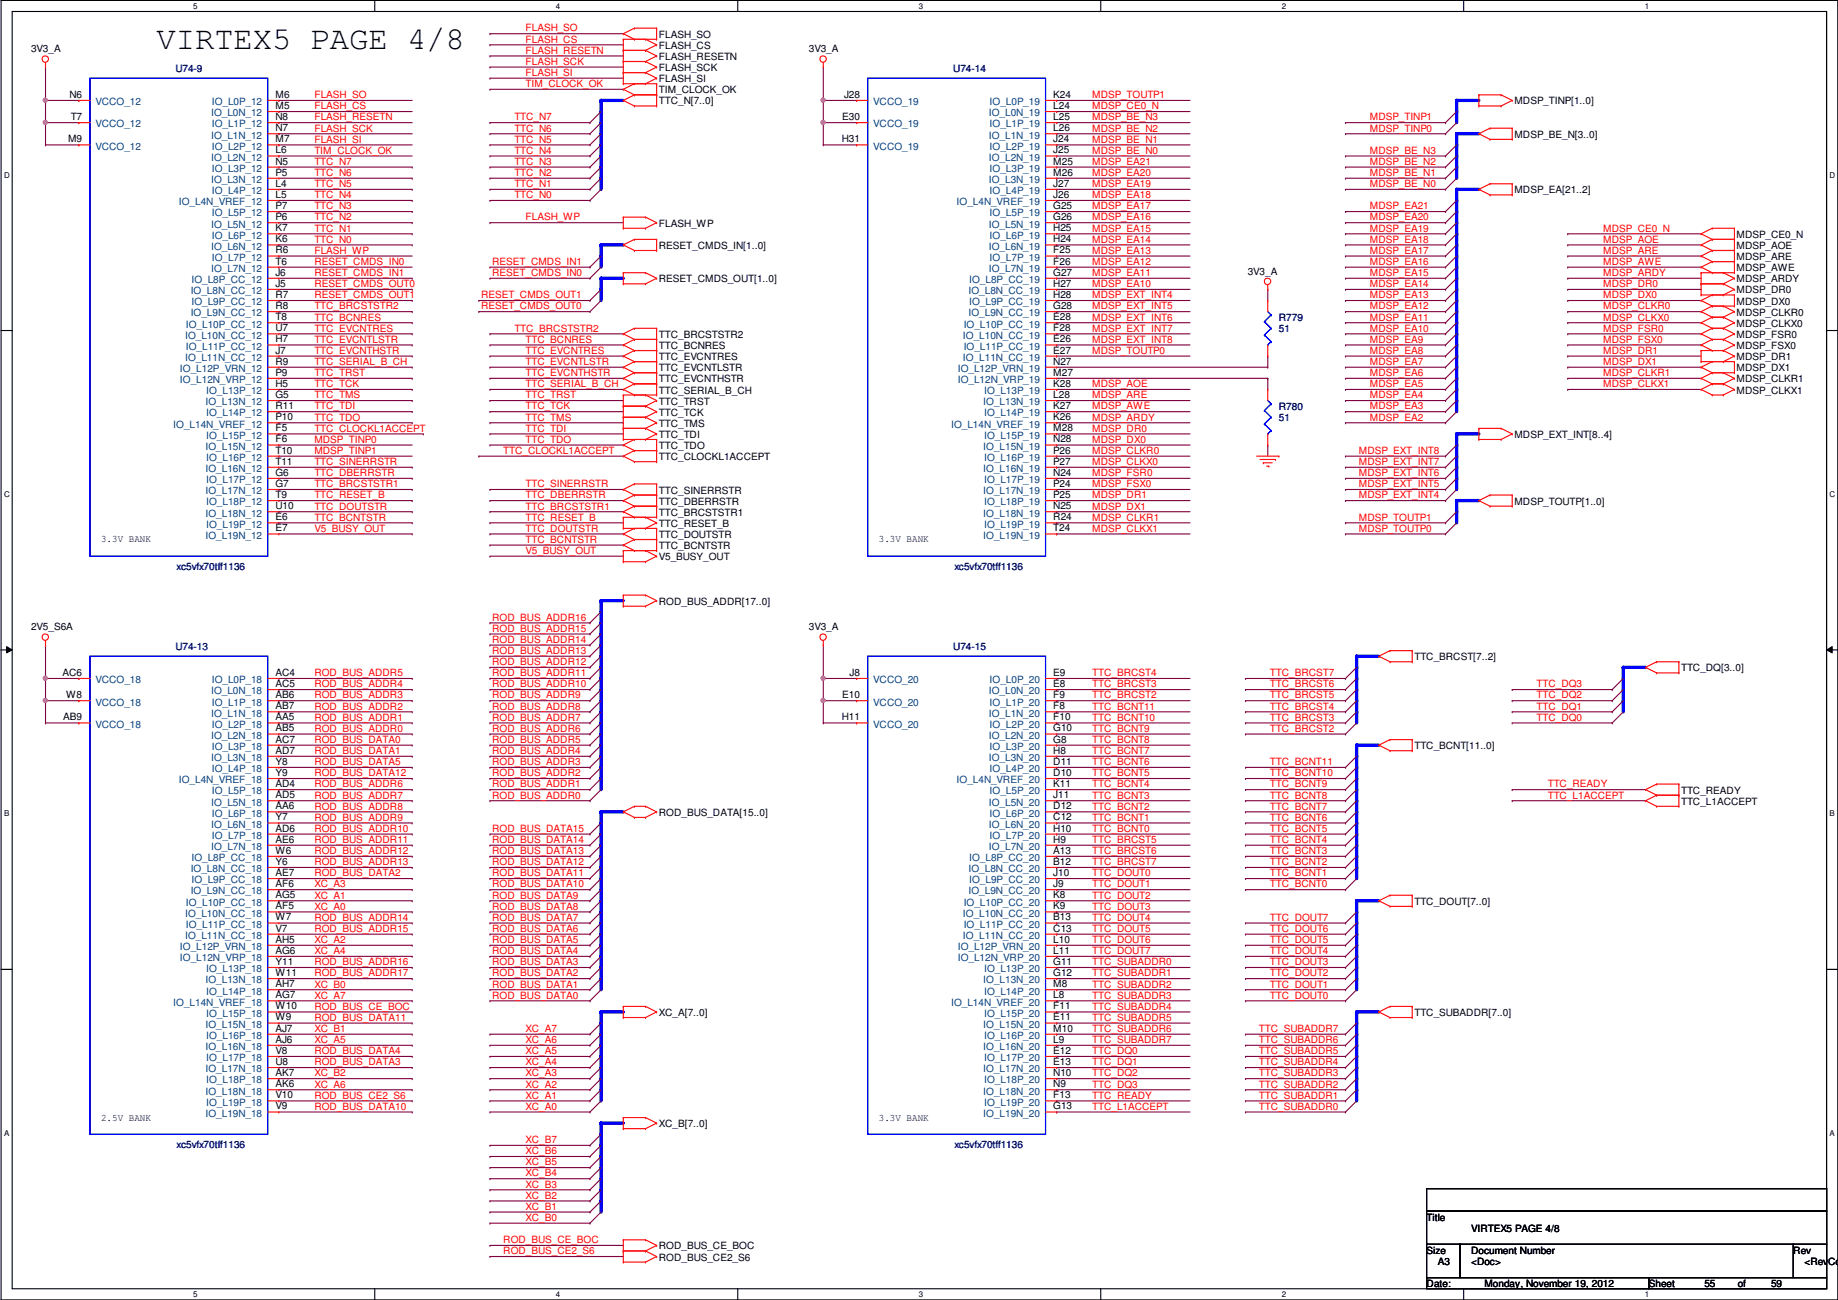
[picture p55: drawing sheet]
<svg xmlns="http://www.w3.org/2000/svg" width="420mm" height="297mm" viewBox="0 0 420 297" stroke-linecap="round" stroke-linejoin="round" font-family="sans-serif">
<defs><g id="words">
<text font-size="7.4" x="35.8" y="11.2">VIRTEX5 PAGE 4/8</text>
<g font-size="2.3">
<text x="7.1" y="11.9">3V3_A</text>
<text x="150.6" y="11.2">FLASH_CS</text>
<text x="150.6" y="8.6">FLASH_SO</text>
<text x="184.9" y="11.9">3V3_A</text>
<text x="150.6" y="13.7">FLASH_RESETN</text>
<text x="150.6" y="16.3">FLASH_SCK</text>
<text x="15.9" y="22.4">N6</text>
<text x="63" y="22.4">M6</text>
<text x="150.6" y="23.9">TTC_N[7..0]</text>
<text x="150.6" y="18.8">FLASH_SI</text>
<text x="150.6" y="21.3">TIM_CLOCK_OK</text>
<text x="192.9" y="22.4">J28</text>
<text x="240.8" y="22.4">K24</text>
<text x="346.2" y="23.9">MDSP_TINP[1..0]</text>
<text x="16.2" y="27.4">T7</text>
<text x="63" y="24.9">M5</text>
<text x="63" y="27.4">N8</text>
<text x="63" y="30">N7</text>
<text x="192.5" y="27.4">E30</text>
<text x="240.8" y="24.9">L24</text>
<text x="240.8" y="27.4">L25</text>
<text x="240.8" y="30">L26</text>
<text x="15.6" y="32.5">M9</text>
<text x="63" y="32.5">M7</text>
<text x="63" y="35.1">L6</text>
<text x="192.4" y="32.5">H31</text>
<text x="240.8" y="32.5">J24</text>
<text x="240.8" y="35.1">J25</text>
<text x="346.2" y="31.5">MDSP_BE_N[3..0]</text>
<text x="63" y="37.6">N5</text>
<text x="63" y="40.1">P5</text>
<text x="240.8" y="37.6">M25</text>
<text x="240.8" y="40.1">M26</text>
<text x="63" y="42.7">L4</text>
<text x="63" y="45.2">L5</text>
<text x="63" y="47.8">P7</text>
<text x="240.8" y="42.7">J27</text>
<text x="240.8" y="45.2">J26</text>
<text x="240.8" y="47.8">G25</text>
<text x="346.2" y="44.2">MDSP_EA[21..2]</text>
<text x="63" y="50.3">P6</text>
<text x="63" y="52.8">K7</text>
<text x="150.6" y="51.8">FLASH_WP</text>
<text x="240.8" y="50.3">G26</text>
<text x="240.8" y="52.8">H25</text>
<text x="63" y="55.4">K6</text>
<text x="63" y="57.9">R6</text>
<text x="150.6" y="56.9">RESET_CMDS_IN[1..0]</text>
<text x="240.8" y="55.4">H24</text>
<text x="240.8" y="57.9">F25</text>
<text x="397" y="54.4">MDSP_CE0_N</text>
<text x="397" y="56.9">MDSP_AOE</text>
<text x="397" y="59.4">MDSP_ARE</text>
<text x="63" y="60.5">T6</text>
<text x="63" y="63">J6</text>
<text x="63" y="65.5">J5</text>
<text x="150.6" y="64.5">RESET_CMDS_OUT[1..0]</text>
<text x="240.8" y="60.5">F26</text>
<text x="240.8" y="63">G27</text>
<text x="240.8" y="65.5">H27</text>
<text x="285.2" y="62.7">3V3_A</text>
<text x="397" y="62">MDSP_AWE</text>
<text x="397" y="64.5">MDSP_ARDY</text>
<text x="63" y="68.1">R7</text>
<text x="63" y="70.6">R8</text>
<text x="240.8" y="68.1">H28</text>
<text x="240.8" y="70.6">G28</text>
<text x="397" y="69.6">MDSP_DX0</text>
<text x="397" y="67.1">MDSP_DR0</text>
<text x="63" y="73.2">T8</text>
<text x="63" y="75.7">U7</text>
<text x="150.6" y="77.2">TTC_BRCSTSTR2</text>
<text x="240.8" y="73.2">E28</text>
<text x="240.8" y="75.7">F28</text>
<text x="397" y="72.1">MDSP_CLKR0</text>
<text x="397" y="74.7">MDSP_CLKX0</text>
<text x="397" y="77.2">MDSP_FSR0</text>
<text x="63" y="78.2">H7</text>
<text x="63" y="80.8">J7</text>
<text x="63" y="83.3">R9</text>
<text x="150.6" y="79.8">TTC_BCNRES</text>
<text x="150.6" y="82.3">TTC_EVCNTRES</text>
<text x="240.8" y="78.2">E26</text>
<text x="240.8" y="80.8">E27</text>
<text x="240.8" y="83.3">N27</text>
<text x="397" y="82.3">MDSP_DR1</text>
<text x="397" y="79.8">MDSP_FSX0</text>
<text x="63" y="85.9">P9</text>
<text x="63" y="88.4">H5</text>
<text x="150.6" y="84.8">TTC_EVCNTLSTR</text>
<text x="150.6" y="87.4">TTC_EVCNTHSTR</text>
<text x="150.6" y="89.9">TTC_SERIAL_B_CH</text>
<text x="240.8" y="85.9">M27</text>
<text x="240.8" y="88.4">K28</text>
<text x="397" y="84.8">MDSP_DX1</text>
<text x="397" y="87.4">MDSP_CLKR1</text>
<text x="397" y="89.9">MDSP_CLKX1</text>
<text x="63" y="90.9">G5</text>
<text x="63" y="93.5">R11</text>
<text x="150.6" y="92.5">TTC_TRST</text>
<text x="150.6" y="95">TTC_TCK</text>
<text x="240.8" y="90.9">L28</text>
<text x="240.8" y="93.5">K27</text>
<text x="63" y="96">P10</text>
<text x="63" y="98.6">F5</text>
<text x="63" y="101.1">F6</text>
<text x="150.6" y="97.5">TTC_TMS</text>
<text x="150.6" y="100.1">TTC_TDI</text>
<text x="240.8" y="96">K26</text>
<text x="240.8" y="98.6">M28</text>
<text x="240.8" y="101.1">N28</text>
<text x="346.2" y="100.1">MDSP_EXT_INT[8..4]</text>
<text x="63" y="103.6">T10</text>
<text x="63" y="106.2">T11</text>
<text x="150.6" y="102.6">TTC_TDO</text>
<text x="150.6" y="105.2">TTC_CLOCKL1ACCEPT</text>
<text x="240.8" y="103.6">P26</text>
<text x="240.8" y="106.2">P27</text>
<text x="63" y="108.7">G6</text>
<text x="63" y="111.3">G7</text>
<text x="63" y="113.8">T9</text>
<text x="150.6" y="112.8">TTC_SINERRSTR</text>
<text x="240.8" y="108.7">N24</text>
<text x="240.8" y="111.3">P24</text>
<text x="240.8" y="113.8">P25</text>
<text x="63" y="116.3">U10</text>
<text x="63" y="118.9">E6</text>
<text x="150.6" y="115.3">TTC_DBERRSTR</text>
<text x="150.6" y="117.9">TTC_BRCSTSTR1</text>
<text x="240.8" y="116.3">N25</text>
<text x="240.8" y="118.9">R24</text>
<text x="346.2" y="115.3">MDSP_TOUTP[1..0]</text>
<text x="23.1" y="124">3.3V BANK</text>
<text x="63" y="121.4">E7</text>
<text x="150.6" y="122.9">TTC_DOUTSTR</text>
<text x="150.6" y="125.5">TTC_BCNTSTR</text>
<text x="150.6" y="120.4">TTC_RESET_B</text>
<text x="200.9" y="124">3.3V BANK</text>
<text x="240.8" y="121.4">T24</text>
<text x="150.6" y="128">V5_BUSY_OUT</text>
<text x="150.6" y="138.2">ROD_BUS_ADDR[17..0]</text>
<text x="7.1" y="144">2V5_S6A</text>
<text x="184.9" y="144">3V3_A</text>
<text x="14.3" y="154.4">AC6</text>
<text x="63" y="154.4">AC4</text>
<text x="194.2" y="154.4">J8</text>
<text x="240.8" y="154.4">E9</text>
<text x="323.3" y="150.9">TTC_BRCST[7..2]</text>
<text x="384.3" y="153.4">TTC_DQ[3..0]</text>
<text x="15.1" y="159.5">W8</text>
<text x="63" y="157">AC5</text>
<text x="63" y="159.5">AB6</text>
<text x="192.5" y="159.5">E10</text>
<text x="240.8" y="157">E8</text>
<text x="240.8" y="159.5">F9</text>
<text x="14.5" y="164.6">AB9</text>
<text x="63" y="162.1">AB7</text>
<text x="63" y="164.6">AA5</text>
<text x="63" y="167.1">AB5</text>
<text x="192.4" y="164.6">H11</text>
<text x="240.8" y="162.1">F8</text>
<text x="240.8" y="164.6">F10</text>
<text x="240.8" y="167.1">G10</text>
<text x="63" y="169.7">AC7</text>
<text x="63" y="172.2">AD7</text>
<text x="240.8" y="169.7">G8</text>
<text x="240.8" y="172.2">H8</text>
<text x="323.3" y="171.2">TTC_BCNT[11..0]</text>
<text x="63" y="174.8">Y8</text>
<text x="63" y="177.3">Y9</text>
<text x="63" y="179.8">AD4</text>
<text x="240.8" y="174.8">D11</text>
<text x="240.8" y="177.3">D10</text>
<text x="240.8" y="179.8">K11</text>
<text x="63" y="182.4">AD5</text>
<text x="63" y="184.9">AA6</text>
<text x="240.8" y="182.4">J11</text>
<text x="240.8" y="184.9">D12</text>
<text x="384.3" y="183.9">TTC_L1ACCEPT</text>
<text x="384.3" y="181.4">TTC_READY</text>
<text x="63" y="187.5">Y7</text>
<text x="63" y="190">AD6</text>
<text x="150.6" y="186.4">ROD_BUS_DATA[15..0]</text>
<text x="240.8" y="187.5">C12</text>
<text x="240.8" y="190">H10</text>
<text x="63" y="192.5">AE6</text>
<text x="63" y="195.1">W6</text>
<text x="63" y="197.6">Y6</text>
<text x="240.8" y="192.5">H9</text>
<text x="240.8" y="195.1">A13</text>
<text x="240.8" y="197.6">B12</text>
<text x="63" y="200.2">AE7</text>
<text x="63" y="202.7">AF6</text>
<text x="240.8" y="200.2">J10</text>
<text x="240.8" y="202.7">J9</text>
<text x="63" y="205.2">AG5</text>
<text x="63" y="207.8">AF5</text>
<text x="240.8" y="205.2">K8</text>
<text x="240.8" y="207.8">K9</text>
<text x="323.3" y="206.8">TTC_DOUT[7..0]</text>
<text x="63" y="210.3">W7</text>
<text x="63" y="212.9">V7</text>
<text x="63" y="215.4">AH5</text>
<text x="240.8" y="210.3">B13</text>
<text x="240.8" y="212.9">C13</text>
<text x="240.8" y="215.4">L10</text>
<text x="63" y="217.9">AG6</text>
<text x="63" y="220.5">Y11</text>
<text x="240.8" y="217.9">L11</text>
<text x="240.8" y="220.5">G11</text>
<text x="63" y="223">W11</text>
<text x="63" y="225.6">AH7</text>
<text x="240.8" y="223">G12</text>
<text x="240.8" y="225.6">M8</text>
<text x="63" y="228.1">AG7</text>
<text x="63" y="230.6">W10</text>
<text x="63" y="233.2">W9</text>
<text x="150.6" y="232.2">XC_A[7..0]</text>
<text x="240.8" y="228.1">L8</text>
<text x="240.8" y="230.6">F11</text>
<text x="240.8" y="233.2">E11</text>
<text x="323.3" y="232.2">TTC_SUBADDR[7..0]</text>
<text x="63" y="235.7">AJ7</text>
<text x="63" y="238.3">AJ6</text>
<text x="240.8" y="235.7">M10</text>
<text x="240.8" y="238.3">L9</text>
<text x="63" y="240.8">V8</text>
<text x="63" y="243.3">U8</text>
<text x="63" y="245.9">AK7</text>
<text x="240.8" y="240.8">E12</text>
<text x="240.8" y="243.3">E13</text>
<text x="240.8" y="245.9">N10</text>
<text x="63" y="248.4">AK6</text>
<text x="63" y="251">V10</text>
<text x="240.8" y="248.4">N9</text>
<text x="240.8" y="251">F13</text>
<text x="23.1" y="256">2.5V BANK</text>
<text x="63" y="253.5">V9</text>
<text x="150.6" y="257.6">XC_B[7..0]</text>
<text x="200.9" y="256">3.3V BANK</text>
<text x="240.8" y="253.5">G13</text>
<text x="326.1" y="278.9">Title</text>
<text x="336.3" y="281.4">VIRTEX5 PAGE 4/8</text>
<text x="150.6" y="285.5">ROD_BUS_CE_BOC</text>
<text x="326.1" y="286.5">Size</text>
<text x="336.3" y="286.5">Document Number</text>
<text x="409.9" y="286.5">Rev</text>
<text x="150.6" y="288">ROD_BUS_CE2_S6</text>
<text x="328.7" y="289.1">A3</text>
<text x="336.3" y="289.1">&lt;Doc&gt;</text>
<text x="412.5" y="289.1">&lt;RevCod</text>
<text x="326.1" y="294.1">Date:</text>
<text x="339.3" y="294.1">Monday, November 19, 2012</text>
<text x="376.9" y="294.1">Sheet</text>
<text x="389.6" y="294.1">55</text>
<text x="397.2" y="294.1">of</text>
<text x="404.9" y="294.1">59</text>
</g>
<g font-size="2.3" fill="#f00">
<text x="120.1" y="9.7">FLASH_CS</text>
<text x="120.1" y="7.2">FLASH_SO</text>
<text x="120.1" y="12.3">FLASH_RESETN</text>
<text x="120.1" y="14.8">FLASH_SCK</text>
<text x="120.1" y="17.4">FLASH_SI</text>
<text x="71.9" y="22.4">FLASH_SO</text>
<text x="120.1" y="19.9">TIM_CLOCK_OK</text>
<text x="249.7" y="22.4">MDSP_TOUTP1</text>
<text x="71.9" y="25">FLASH_CS</text>
<text x="71.9" y="27.5">FLASH_RESETN</text>
<text x="117.6" y="27.5">TTC_N7</text>
<text x="249.7" y="27.5">MDSP_BE_N3</text>
<text x="249.7" y="25">MDSP_CE0_N</text>
<text x="313.2" y="27.5">MDSP_TINP1</text>
<text x="71.9" y="32.6">FLASH_SI</text>
<text x="71.9" y="30.1">FLASH_SCK</text>
<text x="71.9" y="35.1">TIM_CLOCK_OK</text>
<text x="117.6" y="30.1">TTC_N6</text>
<text x="117.6" y="32.6">TTC_N5</text>
<text x="117.6" y="35.1">TTC_N4</text>
<text x="249.7" y="32.6">MDSP_BE_N1</text>
<text x="249.7" y="35.1">MDSP_BE_N0</text>
<text x="249.7" y="30.1">MDSP_BE_N2</text>
<text x="313.2" y="35.1">MDSP_BE_N3</text>
<text x="313.2" y="30.1">MDSP_TINP0</text>
<text x="71.9" y="37.7">TTC_N7</text>
<text x="71.9" y="40.2">TTC_N6</text>
<text x="117.6" y="37.7">TTC_N3</text>
<text x="117.6" y="40.2">TTC_N2</text>
<text x="249.7" y="37.7">MDSP_EA21</text>
<text x="249.7" y="40.2">MDSP_EA20</text>
<text x="313.2" y="37.7">MDSP_BE_N2</text>
<text x="313.2" y="40.2">MDSP_BE_N1</text>
<text x="71.9" y="42.8">TTC_N5</text>
<text x="71.9" y="45.3">TTC_N4</text>
<text x="71.9" y="47.8">TTC_N3</text>
<text x="117.6" y="42.8">TTC_N1</text>
<text x="117.6" y="45.3">TTC_N0</text>
<text x="249.7" y="42.8">MDSP_EA19</text>
<text x="249.7" y="45.3">MDSP_EA18</text>
<text x="249.7" y="47.8">MDSP_EA17</text>
<text x="313.2" y="42.8">MDSP_BE_N0</text>
<text x="313.2" y="47.8">MDSP_EA21</text>
<text x="71.9" y="50.4">TTC_N2</text>
<text x="71.9" y="52.9">TTC_N1</text>
<text x="120.1" y="50.4">FLASH_WP</text>
<text x="249.7" y="50.4">MDSP_EA16</text>
<text x="249.7" y="52.9">MDSP_EA15</text>
<text x="313.2" y="50.4">MDSP_EA20</text>
<text x="313.2" y="52.9">MDSP_EA19</text>
<text x="366.5" y="52.9">MDSP_CE0_N</text>
<text x="71.9" y="58">FLASH_WP</text>
<text x="71.9" y="55.5">TTC_N0</text>
<text x="249.7" y="55.5">MDSP_EA14</text>
<text x="249.7" y="58">MDSP_EA13</text>
<text x="313.2" y="55.5">MDSP_EA18</text>
<text x="313.2" y="58">MDSP_EA17</text>
<text x="366.5" y="55.5">MDSP_AOE</text>
<text x="366.5" y="58">MDSP_ARE</text>
<text x="71.9" y="60.5">RESET_CMDS_IN0</text>
<text x="71.9" y="63.1">RESET_CMDS_IN1</text>
<text x="71.9" y="65.6">RESET_CMDS_OUT0</text>
<text x="112.5" y="63.1">RESET_CMDS_IN0</text>
<text x="112.5" y="60.5">RESET_CMDS_IN1</text>
<text x="249.7" y="60.5">MDSP_EA12</text>
<text x="249.7" y="63.1">MDSP_EA11</text>
<text x="249.7" y="65.6">MDSP_EA10</text>
<text x="313.2" y="60.5">MDSP_EA16</text>
<text x="313.2" y="63.1">MDSP_EA15</text>
<text x="313.2" y="65.6">MDSP_EA14</text>
<text x="366.5" y="60.5">MDSP_AWE</text>
<text x="366.5" y="63.1">MDSP_ARDY</text>
<text x="366.5" y="65.6">MDSP_DR0</text>
<text x="71.9" y="68.2">RESET_CMDS_OUT1</text>
<text x="71.9" y="70.7">TTC_BRCSTSTR2</text>
<text x="110" y="70.7">RESET_CMDS_OUT0</text>
<text x="110" y="68.2">RESET_CMDS_OUT1</text>
<text x="249.7" y="68.2">MDSP_EXT_INT4</text>
<text x="249.7" y="70.7">MDSP_EXT_INT5</text>
<text x="313.2" y="68.2">MDSP_EA13</text>
<text x="313.2" y="70.7">MDSP_EA12</text>
<text x="366.5" y="68.2">MDSP_DX0</text>
<text x="366.5" y="70.7">MDSP_CLKR0</text>
<text x="71.9" y="73.2">TTC_BCNRES</text>
<text x="71.9" y="75.8">TTC_EVCNTRES</text>
<text x="117.6" y="75.8">TTC_BRCSTSTR2</text>
<text x="249.7" y="75.8">MDSP_EXT_INT7</text>
<text x="249.7" y="73.2">MDSP_EXT_INT6</text>
<text x="313.2" y="73.2">MDSP_EA11</text>
<text x="313.2" y="75.8">MDSP_EA10</text>
<text x="366.5" y="73.2">MDSP_CLKX0</text>
<text x="366.5" y="75.8">MDSP_FSR0</text>
<text x="71.9" y="80.9">TTC_EVCNTHSTR</text>
<text x="71.9" y="83.4">TTC_SERIAL_B_CH</text>
<text x="71.9" y="78.3">TTC_EVCNTLSTR</text>
<text x="120.1" y="78.3">TTC_BCNRES</text>
<text x="120.1" y="80.9">TTC_EVCNTRES</text>
<text x="120.1" y="83.4">TTC_EVCNTLSTR</text>
<text x="249.7" y="78.3">MDSP_EXT_INT8</text>
<text x="249.7" y="80.9">MDSP_TOUTP0</text>
<text x="313.2" y="78.3">MDSP_EA9</text>
<text x="313.2" y="80.9">MDSP_EA8</text>
<text x="313.2" y="83.4">MDSP_EA7</text>
<text x="366.5" y="83.4">MDSP_DX1</text>
<text x="366.5" y="78.3">MDSP_FSX0</text>
<text x="366.5" y="80.9">MDSP_DR1</text>
<text x="71.9" y="85.9">TTC_TRST</text>
<text x="71.9" y="88.5">TTC_TCK</text>
<text x="120.1" y="85.9">TTC_EVCNTHSTR</text>
<text x="120.1" y="88.5">TTC_SERIAL_B_CH</text>
<text x="249.7" y="88.5">MDSP_AOE</text>
<text x="313.2" y="85.9">MDSP_EA6</text>
<text x="313.2" y="88.5">MDSP_EA5</text>
<text x="366.5" y="85.9">MDSP_CLKR1</text>
<text x="366.5" y="88.5">MDSP_CLKX1</text>
<text x="71.9" y="91">TTC_TMS</text>
<text x="71.9" y="93.6">TTC_TDI</text>
<text x="120.1" y="91">TTC_TRST</text>
<text x="120.1" y="93.6">TTC_TCK</text>
<text x="249.7" y="91">MDSP_ARE</text>
<text x="249.7" y="93.6">MDSP_AWE</text>
<text x="313.2" y="91">MDSP_EA4</text>
<text x="313.2" y="93.6">MDSP_EA3</text>
<text x="71.9" y="96.1">TTC_TDO</text>
<text x="71.9" y="98.6">TTC_CLOCKL1ACCEPT</text>
<text x="71.9" y="101.2">MDSP_TINP0</text>
<text x="120.1" y="96.1">TTC_TMS</text>
<text x="120.1" y="98.6">TTC_TDI</text>
<text x="120.1" y="101.2">TTC_TDO</text>
<text x="249.7" y="96.1">MDSP_ARDY</text>
<text x="249.7" y="98.6">MDSP_DR0</text>
<text x="249.7" y="101.2">MDSP_DX0</text>
<text x="313.2" y="96.1">MDSP_EA2</text>
<text x="71.9" y="106.3">TTC_SINERRSTR</text>
<text x="71.9" y="103.7">MDSP_TINP1</text>
<text x="115.1" y="103.7">TTC_CLOCKL1ACCEPT</text>
<text x="249.7" y="103.7">MDSP_CLKR0</text>
<text x="249.7" y="106.3">MDSP_CLKX0</text>
<text x="310.6" y="103.7">MDSP_EXT_INT8</text>
<text x="310.6" y="106.3">MDSP_EXT_INT7</text>
<text x="71.9" y="108.8">TTC_DBERRSTR</text>
<text x="71.9" y="111.3">TTC_BRCSTSTR1</text>
<text x="71.9" y="113.9">TTC_RESET_B</text>
<text x="120.1" y="111.3">TTC_SINERRSTR</text>
<text x="120.1" y="113.9">TTC_DBERRSTR</text>
<text x="249.7" y="108.8">MDSP_FSR0</text>
<text x="249.7" y="111.3">MDSP_FSX0</text>
<text x="249.7" y="113.9">MDSP_DR1</text>
<text x="310.6" y="111.3">MDSP_EXT_INT5</text>
<text x="310.6" y="108.8">MDSP_EXT_INT6</text>
<text x="310.6" y="113.9">MDSP_EXT_INT4</text>
<text x="71.9" y="116.4">TTC_DOUTSTR</text>
<text x="71.9" y="119">TTC_BCNTSTR</text>
<text x="120.1" y="116.4">TTC_BRCSTSTR1</text>
<text x="120.1" y="119">TTC_RESET_B</text>
<text x="249.7" y="116.4">MDSP_DX1</text>
<text x="249.7" y="119">MDSP_CLKR1</text>
<text x="310.6" y="119">MDSP_TOUTP1</text>
<text x="71.9" y="121.5">V5_BUSY_OUT</text>
<text x="120.1" y="124">TTC_BCNTSTR</text>
<text x="120.1" y="121.5">TTC_DOUTSTR</text>
<text x="249.7" y="121.5">MDSP_CLKX1</text>
<text x="310.6" y="121.5">MDSP_TOUTP0</text>
<text x="120.1" y="126.6">V5_BUSY_OUT</text>
<text x="112.5" y="141.8">ROD_BUS_ADDR16</text>
<text x="112.5" y="144.4">ROD_BUS_ADDR15</text>
<text x="112.5" y="146.9">ROD_BUS_ADDR14</text>
<text x="112.5" y="149.4">ROD_BUS_ADDR13</text>
<text x="71.9" y="154.5">ROD_BUS_ADDR5</text>
<text x="112.5" y="152">ROD_BUS_ADDR12</text>
<text x="112.5" y="154.5">ROD_BUS_ADDR11</text>
<text x="249.7" y="154.5">TTC_BRCST4</text>
<text x="290.3" y="154.5">TTC_BRCST7</text>
<text x="71.9" y="157.1">ROD_BUS_ADDR4</text>
<text x="71.9" y="159.6">ROD_BUS_ADDR3</text>
<text x="112.5" y="157.1">ROD_BUS_ADDR10</text>
<text x="112.5" y="159.6">ROD_BUS_ADDR9</text>
<text x="249.7" y="157.1">TTC_BRCST3</text>
<text x="249.7" y="159.6">TTC_BRCST2</text>
<text x="290.3" y="157.1">TTC_BRCST6</text>
<text x="290.3" y="159.6">TTC_BRCST5</text>
<text x="351.3" y="157.1">TTC_DQ3</text>
<text x="351.3" y="159.6">TTC_DQ2</text>
<text x="71.9" y="162.1">ROD_BUS_ADDR2</text>
<text x="71.9" y="164.7">ROD_BUS_ADDR1</text>
<text x="71.9" y="167.2">ROD_BUS_ADDR0</text>
<text x="112.5" y="162.1">ROD_BUS_ADDR8</text>
<text x="112.5" y="164.7">ROD_BUS_ADDR7</text>
<text x="112.5" y="167.2">ROD_BUS_ADDR6</text>
<text x="249.7" y="162.1">TTC_BCNT11</text>
<text x="249.7" y="164.7">TTC_BCNT10</text>
<text x="249.7" y="167.2">TTC_BCNT9</text>
<text x="290.3" y="164.7">TTC_BRCST3</text>
<text x="290.3" y="167.2">TTC_BRCST2</text>
<text x="290.3" y="162.1">TTC_BRCST4</text>
<text x="351.3" y="162.1">TTC_DQ1</text>
<text x="351.3" y="164.7">TTC_DQ0</text>
<text x="71.9" y="169.8">ROD_BUS_DATA0</text>
<text x="71.9" y="172.3">ROD_BUS_DATA1</text>
<text x="112.5" y="169.8">ROD_BUS_ADDR5</text>
<text x="112.5" y="172.3">ROD_BUS_ADDR4</text>
<text x="249.7" y="172.3">TTC_BCNT7</text>
<text x="249.7" y="169.8">TTC_BCNT8</text>
<text x="71.9" y="174.8">ROD_BUS_DATA5</text>
<text x="71.9" y="177.4">ROD_BUS_DATA12</text>
<text x="71.9" y="179.9">ROD_BUS_ADDR6</text>
<text x="112.5" y="174.8">ROD_BUS_ADDR3</text>
<text x="112.5" y="177.4">ROD_BUS_ADDR2</text>
<text x="112.5" y="179.9">ROD_BUS_ADDR1</text>
<text x="249.7" y="174.8">TTC_BCNT6</text>
<text x="249.7" y="177.4">TTC_BCNT5</text>
<text x="249.7" y="179.9">TTC_BCNT4</text>
<text x="290.3" y="174.8">TTC_BCNT11</text>
<text x="290.3" y="177.4">TTC_BCNT10</text>
<text x="290.3" y="179.9">TTC_BCNT9</text>
<text x="353.8" y="179.9">TTC_READY</text>
<text x="71.9" y="182.5">ROD_BUS_ADDR7</text>
<text x="71.9" y="185">ROD_BUS_ADDR8</text>
<text x="112.5" y="182.5">ROD_BUS_ADDR0</text>
<text x="249.7" y="182.5">TTC_BCNT3</text>
<text x="249.7" y="185">TTC_BCNT2</text>
<text x="290.3" y="185">TTC_BCNT7</text>
<text x="290.3" y="182.5">TTC_BCNT8</text>
<text x="353.8" y="182.5">TTC_L1ACCEPT</text>
<text x="71.9" y="187.5">ROD_BUS_ADDR9</text>
<text x="71.9" y="190.1">ROD_BUS_ADDR10</text>
<text x="112.5" y="190.1">ROD_BUS_DATA15</text>
<text x="249.7" y="187.5">TTC_BCNT1</text>
<text x="249.7" y="190.1">TTC_BCNT0</text>
<text x="290.3" y="190.1">TTC_BCNT5</text>
<text x="290.3" y="187.5">TTC_BCNT6</text>
<text x="71.9" y="192.6">ROD_BUS_ADDR11</text>
<text x="71.9" y="195.2">ROD_BUS_ADDR12</text>
<text x="71.9" y="197.7">ROD_BUS_ADDR13</text>
<text x="112.5" y="192.6">ROD_BUS_DATA14</text>
<text x="112.5" y="195.2">ROD_BUS_DATA13</text>
<text x="112.5" y="197.7">ROD_BUS_DATA12</text>
<text x="249.7" y="192.6">TTC_BRCST5</text>
<text x="249.7" y="195.2">TTC_BRCST6</text>
<text x="249.7" y="197.7">TTC_BRCST7</text>
<text x="290.3" y="192.6">TTC_BCNT4</text>
<text x="290.3" y="195.2">TTC_BCNT3</text>
<text x="290.3" y="197.7">TTC_BCNT2</text>
<text x="71.9" y="200.2">ROD_BUS_DATA2</text>
<text x="71.9" y="202.8">XC_A3</text>
<text x="112.5" y="200.2">ROD_BUS_DATA11</text>
<text x="112.5" y="202.8">ROD_BUS_DATA10</text>
<text x="249.7" y="200.2">TTC_DOUT0</text>
<text x="249.7" y="202.8">TTC_DOUT1</text>
<text x="290.3" y="200.2">TTC_BCNT1</text>
<text x="290.3" y="202.8">TTC_BCNT0</text>
<text x="71.9" y="205.3">XC_A1</text>
<text x="71.9" y="207.9">XC_A0</text>
<text x="112.5" y="205.3">ROD_BUS_DATA9</text>
<text x="112.5" y="207.9">ROD_BUS_DATA8</text>
<text x="249.7" y="205.3">TTC_DOUT2</text>
<text x="249.7" y="207.9">TTC_DOUT3</text>
<text x="71.9" y="210.4">ROD_BUS_ADDR14</text>
<text x="71.9" y="212.9">ROD_BUS_ADDR15</text>
<text x="71.9" y="215.5">XC_A2</text>
<text x="112.5" y="212.9">ROD_BUS_DATA6</text>
<text x="112.5" y="215.5">ROD_BUS_DATA5</text>
<text x="112.5" y="210.4">ROD_BUS_DATA7</text>
<text x="249.7" y="210.4">TTC_DOUT4</text>
<text x="249.7" y="212.9">TTC_DOUT5</text>
<text x="249.7" y="215.5">TTC_DOUT6</text>
<text x="290.3" y="210.4">TTC_DOUT7</text>
<text x="290.3" y="212.9">TTC_DOUT6</text>
<text x="290.3" y="215.5">TTC_DOUT5</text>
<text x="71.9" y="218">XC_A4</text>
<text x="71.9" y="220.6">ROD_BUS_ADDR16</text>
<text x="112.5" y="218">ROD_BUS_DATA4</text>
<text x="112.5" y="220.6">ROD_BUS_DATA3</text>
<text x="249.7" y="218">TTC_DOUT7</text>
<text x="249.7" y="220.6">TTC_SUBADDR0</text>
<text x="290.3" y="220.6">TTC_DOUT3</text>
<text x="290.3" y="218">TTC_DOUT4</text>
<text x="71.9" y="223.1">ROD_BUS_ADDR17</text>
<text x="71.9" y="225.6">XC_B0</text>
<text x="112.5" y="223.1">ROD_BUS_DATA2</text>
<text x="112.5" y="225.6">ROD_BUS_DATA1</text>
<text x="249.7" y="223.1">TTC_SUBADDR1</text>
<text x="249.7" y="225.6">TTC_SUBADDR2</text>
<text x="290.3" y="223.1">TTC_DOUT2</text>
<text x="290.3" y="225.6">TTC_DOUT1</text>
<text x="71.9" y="228.2">XC_A7</text>
<text x="71.9" y="230.7">ROD_BUS_CE_BOC</text>
<text x="71.9" y="233.3">ROD_BUS_DATA11</text>
<text x="112.5" y="228.2">ROD_BUS_DATA0</text>
<text x="249.7" y="228.2">TTC_SUBADDR3</text>
<text x="249.7" y="230.7">TTC_SUBADDR4</text>
<text x="249.7" y="233.3">TTC_SUBADDR5</text>
<text x="290.3" y="228.2">TTC_DOUT0</text>
<text x="71.9" y="238.3">XC_A5</text>
<text x="71.9" y="235.8">XC_B1</text>
<text x="120.1" y="235.8">XC_A7</text>
<text x="120.1" y="238.3">XC_A6</text>
<text x="249.7" y="235.8">TTC_SUBADDR6</text>
<text x="249.7" y="238.3">TTC_SUBADDR7</text>
<text x="287.8" y="235.8">TTC_SUBADDR7</text>
<text x="287.8" y="238.3">TTC_SUBADDR6</text>
<text x="71.9" y="240.9">ROD_BUS_DATA4</text>
<text x="71.9" y="243.4">ROD_BUS_DATA3</text>
<text x="71.9" y="246">XC_B2</text>
<text x="120.1" y="240.9">XC_A5</text>
<text x="120.1" y="243.4">XC_A4</text>
<text x="120.1" y="246">XC_A3</text>
<text x="249.7" y="240.9">TTC_DQ0</text>
<text x="249.7" y="243.4">TTC_DQ1</text>
<text x="249.7" y="246">TTC_DQ2</text>
<text x="287.8" y="246">TTC_SUBADDR3</text>
<text x="287.8" y="240.9">TTC_SUBADDR5</text>
<text x="287.8" y="243.4">TTC_SUBADDR4</text>
<text x="71.9" y="248.5">XC_A6</text>
<text x="71.9" y="251">ROD_BUS_CE2_S6</text>
<text x="120.1" y="248.5">XC_A2</text>
<text x="120.1" y="251">XC_A1</text>
<text x="249.7" y="248.5">TTC_DQ3</text>
<text x="249.7" y="251">TTC_READY</text>
<text x="287.8" y="248.5">TTC_SUBADDR2</text>
<text x="287.8" y="251">TTC_SUBADDR1</text>
<text x="71.9" y="253.6">ROD_BUS_DATA10</text>
<text x="120.1" y="253.6">XC_A0</text>
<text x="249.7" y="253.6">TTC_L1ACCEPT</text>
<text x="287.8" y="253.6">TTC_SUBADDR0</text>
<text x="120.1" y="261.2">XC_B7</text>
<text x="120.1" y="263.7">XC_B6</text>
<text x="120.1" y="266.3">XC_B5</text>
<text x="120.1" y="268.8">XC_B4</text>
<text x="120.1" y="271.4">XC_B3</text>
<text x="120.1" y="273.9">XC_B2</text>
<text x="120.1" y="276.4">XC_B1</text>
<text x="120.1" y="279">XC_B0</text>
<text x="115.1" y="284.1">ROD_BUS_CE_BOC</text>
<text x="115.1" y="286.6">ROD_BUS_CE2_S6</text>
</g>
<g font-size="2.3" fill="#000080">
<text x="40.1" y="16.5">U74-9</text>
<text x="217.9" y="16.5">U74-14</text>
<text x="292.3" y="73.4">R779</text>
<text x="292.3" y="75.9">51</text>
<text x="292.3" y="93.7">R780</text>
<text x="292.3" y="96.3">51</text>
<text x="40.4" y="130.3">xc5vfx70tff1136</text>
<text x="218.2" y="130.3">xc5vfx70tff1136</text>
<text x="40.1" y="148.6">U74-13</text>
<text x="217.9" y="148.6">U74-15</text>
<text x="40.4" y="262.4">xc5vfx70tff1136</text>
<text x="218.2" y="262.4">xc5vfx70tff1136</text>
</g>
<g font-size="2.3" fill="#004080">
<text x="21.8" y="24">VCCO_12</text>
<text x="21.8" y="29.1">VCCO_12</text>
<text x="48.2" y="26.6">IO_L0N_12</text>
<text x="48.4" y="24">IO_L0P_12</text>
<text x="48.4" y="29.1">IO_L1P_12</text>
<text x="199.6" y="24">VCCO_19</text>
<text x="199.6" y="29.1">VCCO_19</text>
<text x="226" y="26.6">IO_L0N_19</text>
<text x="226.2" y="24">IO_L0P_19</text>
<text x="226.2" y="29.1">IO_L1P_19</text>
<text x="21.8" y="34.2">VCCO_12</text>
<text x="48.2" y="31.7">IO_L1N_12</text>
<text x="48.4" y="34.2">IO_L2P_12</text>
<text x="199.6" y="34.2">VCCO_19</text>
<text x="226" y="31.7">IO_L1N_19</text>
<text x="226.2" y="34.2">IO_L2P_19</text>
<text x="48.2" y="36.7">IO_L2N_12</text>
<text x="48.2" y="41.8">IO_L3N_12</text>
<text x="48.4" y="39.3">IO_L3P_12</text>
<text x="226" y="36.7">IO_L2N_19</text>
<text x="226" y="41.8">IO_L3N_19</text>
<text x="226.2" y="39.3">IO_L3P_19</text>
<text x="40.9" y="46.9">IO_L4N_VREF_12</text>
<text x="48.4" y="44.4">IO_L4P_12</text>
<text x="218.7" y="46.9">IO_L4N_VREF_19</text>
<text x="226.2" y="44.4">IO_L4P_19</text>
<text x="48.2" y="52">IO_L5N_12</text>
<text x="48.4" y="49.4">IO_L5P_12</text>
<text x="226" y="52">IO_L5N_19</text>
<text x="226.2" y="49.4">IO_L5P_19</text>
<text x="48.2" y="57.1">IO_L6N_12</text>
<text x="48.4" y="54.5">IO_L6P_12</text>
<text x="48.4" y="59.6">IO_L7P_12</text>
<text x="226" y="57.1">IO_L6N_19</text>
<text x="226.2" y="54.5">IO_L6P_19</text>
<text x="226.2" y="59.6">IO_L7P_19</text>
<text x="43.8" y="64.7">IO_L8P_CC_12</text>
<text x="48.2" y="62.1">IO_L7N_12</text>
<text x="221.6" y="64.7">IO_L8P_CC_19</text>
<text x="226" y="62.1">IO_L7N_19</text>
<text x="43.6" y="67.2">IO_L8N_CC_12</text>
<text x="43.8" y="69.8">IO_L9P_CC_12</text>
<text x="221.4" y="67.2">IO_L8N_CC_19</text>
<text x="221.6" y="69.8">IO_L9P_CC_19</text>
<text x="42.3" y="77.4">IO_L10N_CC_12</text>
<text x="42.5" y="74.8">IO_L10P_CC_12</text>
<text x="43.6" y="72.3">IO_L9N_CC_12</text>
<text x="220.1" y="77.4">IO_L10N_CC_19</text>
<text x="220.3" y="74.8">IO_L10P_CC_19</text>
<text x="221.4" y="72.3">IO_L9N_CC_19</text>
<text x="42.3" y="82.5">IO_L11N_CC_12</text>
<text x="42.5" y="79.9">IO_L11P_CC_12</text>
<text x="220.1" y="82.5">IO_L11N_CC_19</text>
<text x="220.3" y="79.9">IO_L11P_CC_19</text>
<text x="41.1" y="85">IO_L12P_VRN_12</text>
<text x="41.1" y="87.5">IO_L12N_VRP_12</text>
<text x="218.9" y="85">IO_L12P_VRN_19</text>
<text x="218.9" y="87.5">IO_L12N_VRP_19</text>
<text x="47" y="92.6">IO_L13N_12</text>
<text x="47.1" y="90.1">IO_L13P_12</text>
<text x="47.1" y="95.2">IO_L14P_12</text>
<text x="224.8" y="92.6">IO_L13N_19</text>
<text x="224.9" y="90.1">IO_L13P_19</text>
<text x="224.9" y="95.2">IO_L14P_19</text>
<text x="39.6" y="97.7">IO_L14N_VREF_12</text>
<text x="47.1" y="100.2">IO_L15P_12</text>
<text x="217.4" y="97.7">IO_L14N_VREF_19</text>
<text x="224.9" y="100.2">IO_L15P_19</text>
<text x="47" y="102.8">IO_L15N_12</text>
<text x="47" y="107.9">IO_L16N_12</text>
<text x="47.1" y="105.3">IO_L16P_12</text>
<text x="224.8" y="102.8">IO_L15N_19</text>
<text x="224.8" y="107.9">IO_L16N_19</text>
<text x="224.9" y="105.3">IO_L16P_19</text>
<text x="47" y="112.9">IO_L17N_12</text>
<text x="47.1" y="110.4">IO_L17P_12</text>
<text x="224.8" y="112.9">IO_L17N_19</text>
<text x="224.9" y="110.4">IO_L17P_19</text>
<text x="47" y="118">IO_L18N_12</text>
<text x="47.1" y="115.5">IO_L18P_12</text>
<text x="224.8" y="118">IO_L18N_19</text>
<text x="224.9" y="115.5">IO_L18P_19</text>
<text x="47" y="123.1">IO_L19N_12</text>
<text x="47.1" y="120.6">IO_L19P_12</text>
<text x="224.8" y="123.1">IO_L19N_19</text>
<text x="224.9" y="120.6">IO_L19P_19</text>
<text x="21.8" y="156.1">VCCO_18</text>
<text x="21.8" y="161.2">VCCO_18</text>
<text x="48.2" y="158.7">IO_L0N_18</text>
<text x="48.4" y="156.1">IO_L0P_18</text>
<text x="48.4" y="161.2">IO_L1P_18</text>
<text x="199.6" y="156.1">VCCO_20</text>
<text x="199.6" y="161.2">VCCO_20</text>
<text x="226" y="158.7">IO_L0N_20</text>
<text x="226.2" y="156.1">IO_L0P_20</text>
<text x="226.2" y="161.2">IO_L1P_20</text>
<text x="21.8" y="166.3">VCCO_18</text>
<text x="48.2" y="163.7">IO_L1N_18</text>
<text x="48.4" y="166.3">IO_L2P_18</text>
<text x="199.6" y="166.3">VCCO_20</text>
<text x="226" y="163.7">IO_L1N_20</text>
<text x="226.2" y="166.3">IO_L2P_20</text>
<text x="48.2" y="168.8">IO_L2N_18</text>
<text x="48.2" y="173.9">IO_L3N_18</text>
<text x="48.4" y="171.4">IO_L3P_18</text>
<text x="226" y="168.8">IO_L2N_20</text>
<text x="226" y="173.9">IO_L3N_20</text>
<text x="226.2" y="171.4">IO_L3P_20</text>
<text x="40.9" y="179">IO_L4N_VREF_18</text>
<text x="48.4" y="176.4">IO_L4P_18</text>
<text x="218.7" y="179">IO_L4N_VREF_20</text>
<text x="226.2" y="176.4">IO_L4P_20</text>
<text x="48.2" y="184.1">IO_L5N_18</text>
<text x="48.4" y="181.5">IO_L5P_18</text>
<text x="226" y="184.1">IO_L5N_20</text>
<text x="226.2" y="181.5">IO_L5P_20</text>
<text x="48.2" y="189.1">IO_L6N_18</text>
<text x="48.4" y="186.6">IO_L6P_18</text>
<text x="48.4" y="191.7">IO_L7P_18</text>
<text x="226" y="189.1">IO_L6N_20</text>
<text x="226.2" y="186.6">IO_L6P_20</text>
<text x="226.2" y="191.7">IO_L7P_20</text>
<text x="43.8" y="196.8">IO_L8P_CC_18</text>
<text x="48.2" y="194.2">IO_L7N_18</text>
<text x="221.6" y="196.8">IO_L8P_CC_20</text>
<text x="226" y="194.2">IO_L7N_20</text>
<text x="43.6" y="199.3">IO_L8N_CC_18</text>
<text x="43.8" y="201.8">IO_L9P_CC_18</text>
<text x="221.4" y="199.3">IO_L8N_CC_20</text>
<text x="221.6" y="201.8">IO_L9P_CC_20</text>
<text x="42.3" y="209.5">IO_L10N_CC_18</text>
<text x="42.5" y="206.9">IO_L10P_CC_18</text>
<text x="43.6" y="204.4">IO_L9N_CC_18</text>
<text x="220.1" y="209.5">IO_L10N_CC_20</text>
<text x="220.3" y="206.9">IO_L10P_CC_20</text>
<text x="221.4" y="204.4">IO_L9N_CC_20</text>
<text x="42.3" y="214.5">IO_L11N_CC_18</text>
<text x="42.5" y="212">IO_L11P_CC_18</text>
<text x="220.1" y="214.5">IO_L11N_CC_20</text>
<text x="220.3" y="212">IO_L11P_CC_20</text>
<text x="41.1" y="217.1">IO_L12P_VRN_18</text>
<text x="41.1" y="219.6">IO_L12N_VRP_18</text>
<text x="218.9" y="217.1">IO_L12P_VRN_20</text>
<text x="218.9" y="219.6">IO_L12N_VRP_20</text>
<text x="47" y="224.7">IO_L13N_18</text>
<text x="47.1" y="222.2">IO_L13P_18</text>
<text x="47.1" y="227.2">IO_L14P_18</text>
<text x="224.8" y="224.7">IO_L13N_20</text>
<text x="224.9" y="222.2">IO_L13P_20</text>
<text x="224.9" y="227.2">IO_L14P_20</text>
<text x="39.6" y="229.8">IO_L14N_VREF_18</text>
<text x="47.1" y="232.3">IO_L15P_18</text>
<text x="217.4" y="229.8">IO_L14N_VREF_20</text>
<text x="224.9" y="232.3">IO_L15P_20</text>
<text x="47" y="234.9">IO_L15N_18</text>
<text x="47" y="239.9">IO_L16N_18</text>
<text x="47.1" y="237.4">IO_L16P_18</text>
<text x="224.8" y="234.9">IO_L15N_20</text>
<text x="224.8" y="239.9">IO_L16N_20</text>
<text x="224.9" y="237.4">IO_L16P_20</text>
<text x="47" y="245">IO_L17N_18</text>
<text x="47.1" y="242.5">IO_L17P_18</text>
<text x="224.8" y="245">IO_L17N_20</text>
<text x="224.9" y="242.5">IO_L17P_20</text>
<text x="47" y="250.1">IO_L18N_18</text>
<text x="47.1" y="247.6">IO_L18P_18</text>
<text x="224.8" y="250.1">IO_L18N_20</text>
<text x="224.9" y="247.6">IO_L18P_20</text>
<text x="47" y="255.2">IO_L19N_18</text>
<text x="47.1" y="252.6">IO_L19P_18</text>
<text x="224.8" y="255.2">IO_L19N_20</text>
<text x="224.9" y="252.6">IO_L19P_20</text>
</g>
<g font-size="1.8">
<text x="44.2" y="1.9">5</text>
<text x="127.1" y="1.9">4</text>
<text x="210" y="1.9">3</text>
<text x="293" y="1.9">2</text>
<text x="376" y="1.9">1</text>
<text x=".9" y="40.6">D</text>
<text x="418.2" y="40.6">D</text>
<text x=".9" y="113.5">C</text>
<text x="418.2" y="113.5">C</text>
<text x=".9" y="186.5">B</text>
<text x="418.2" y="186.5">B</text>
<text x=".9" y="259.5">A</text>
<text x="418.2" y="259.5">A</text>
<text x="44.2" y="296.3">5</text>
<text x="127.1" y="296.3">4</text>
<text x="210" y="296.3">3</text>
<text x="293" y="296.3">2</text>
<text x="376" y="296.3">1</text>
</g>
</g></defs>
<path d="M.2 .1h419.9v296.9h-419.9zM2.8 2.6h414.8v291.9h-414.8z" fill="none" stroke="#000" stroke-width=".25"/>
<g fill="#fff">
<path d="M44.2 .3h1v2.1h-1z"/>
<path d="M44.2 294.7h1v2.1h-1z"/>
</g>
<path d="M85.7 .1v2.5M85.7 294.5v2.5" fill="none" stroke="#000" stroke-width=".25"/>
<g fill="#fff">
<path d="M127.1 .3h1v2.1h-1z"/>
<path d="M127.1 294.7h1v2.1h-1z"/>
</g>
<path d="M168.6 .1v2.5M168.6 294.5v2.5" fill="none" stroke="#000" stroke-width=".25"/>
<g fill="#fff">
<path d="M210 .3h1.1v2.1h-1.1z"/>
<path d="M210 294.7h1.1v2.1h-1.1z"/>
</g>
<path d="M251.6 .1v2.5M251.6 294.5v2.5" fill="none" stroke="#000" stroke-width=".25"/>
<g fill="#fff">
<path d="M293 .3h1v2.1h-1z"/>
<path d="M293 294.7h1v2.1h-1z"/>
</g>
<path d="M334.6 .1v2.5M334.6 294.5v2.5" fill="none" stroke="#000" stroke-width=".25"/>
<g fill="#fff">
<path d="M376 .3h1v2.1h-1z"/>
<path d="M376 294.7h1v2.1h-1z"/>
<path d="M.9 39h1.3v2.1h-1.3z"/>
<path d="M418.2 39h1.3v2.1h-1.3z"/>
<path d="M.9 111.9h1.3v2.1h-1.3z"/>
<path d="M418.2 111.9h1.3v2.1h-1.3z"/>
</g>
<path d="M.2 75.5h2.6M417.6 75.5h2.5" fill="none" stroke="#000" stroke-width=".25"/>
<g fill="#fff">
<path d="M.9 184.9h1.2v2h-1.2z"/>
<path d="M418.2 184.9h1.2v2h-1.2z"/>
</g>
<path d="M.2 148.5h2.6M417.6 148.5h2.5" fill="none" stroke="#000" stroke-width=".25"/>
<path d="M1.5 147.7l1.3 .8-1.3 .7zM417.6 148.5l1.2-.8v1.5z" fill="#000"/>
<path d="M1.5 147.7l1.3 .8-1.3 .7zM417.6 148.5l1.2-.8v1.5z" fill="none" stroke="#000" stroke-width=".23"/>
<g fill="#fff">
<path d="M.9 257.9h1.1v2h-1.1z"/>
<path d="M418.2 257.9h1.1v2h-1.1z"/>
</g>
<path d="M.2 221.5h2.6M417.6 221.5h2.5" fill="none" stroke="#000" stroke-width=".25"/>
<path d="M310.1 223.6v2.5" fill="none" stroke="#00f" stroke-width=".76"/>
<circle cx="310.1" cy="223.6" r=".38" fill="#00f"/>
<path d="M310.1 218.5v2.6" fill="none" stroke="#00f" stroke-width=".76"/>
<circle cx="310.1" cy="218.5" r=".38" fill="#00f"/>
<path d="M284.7 221.1h.1M284.7 223.6h.1M284.7 221.1h22.9M284.7 223.6h22.9" fill="none" stroke="#800040" stroke-width=".25"/>
<path d="M310.1 221.1v2.5" fill="none" stroke="#00f" stroke-width=".76"/>
<circle cx="310.1" cy="221.1" r=".38" fill="#00f"/>
<path d="M310.1 216v2.5" fill="none" stroke="#00f" stroke-width=".76"/>
<circle cx="310.1" cy="216" r=".38" fill="#00f"/>
<path d="M284.7 210.9h.1M284.7 213.4h.1M284.7 216h.1M284.7 218.5h.1M284.7 210.9h22.9M284.7 213.4h22.9M284.7 216h22.9M284.7 218.5h22.9M241.5 228.7h.1M241.5 228.7h30.5" fill="none" stroke="#800040" stroke-width=".25"/>
<path d="M310.1 205.8h5.1" fill="none" stroke="#00f" stroke-width=".76"/>
<circle cx="310.1" cy="205.8" r=".38" fill="#00f"/>
<path d="M63.7 81.4h30.5M94.2 81.4h.1" fill="none" stroke="#800040" stroke-width=".25"/>
<path d="M310.1 205.8v2.6" fill="none" stroke="#00f" stroke-width=".76"/>
<circle cx="310.1" cy="205.8" r=".38" fill="#00f"/>
<path d="M310.1 208.4v2.5" fill="none" stroke="#00f" stroke-width=".76"/>
<circle cx="310.1" cy="208.4" r=".38" fill="#00f"/>
<path d="M310.1 210.9v2.5" fill="none" stroke="#00f" stroke-width=".76"/>
<circle cx="310.1" cy="210.9" r=".38" fill="#00f"/>
<path d="M310.1 213.4v2.6" fill="none" stroke="#00f" stroke-width=".76"/>
<circle cx="310.1" cy="213.4" r=".38" fill="#00f"/>
<g fill="none" stroke="#800040" stroke-width=".25">
<path d="M241.5 33.1h.1M241.5 33.1h30.5M241.5 76.3h.1M241.5 76.3h30.5M63.7 83.9h30.5M63.7 86.4h30.5M63.7 89h30.5M63.7 91.5h30.5M63.7 94.1h30.5M63.7 96.6h30.5M63.7 99.1h33.1M94.2 83.9h.1"/>
<path d="M94.2 86.4h.1M94.2 89h.1M94.2 91.5h.1M94.2 94.1h.1M94.2 96.6h.1M96.8 99.1h.1M241.5 116.9h.1M241.5 119.5h.1M241.5 116.9h30.5M241.5 119.5h30.5M307.6 104.2h.1M307.6 104.2h22.8"/>
<path d="M112 124.5h.1M112 127.1h.1M112 124.5h30.5M112 127.1h30.5M112 162.6h.1M112 165.2h.1M112 167.7h.1M112 170.3h.1M112 172.8h.1M112 175.3h.1M112 177.9h.1M112 172.8h22.9"/>
<path d="M112 162.6h22.9M112 165.2h22.9M112 167.7h22.9M112 170.3h22.9M112 175.3h22.9M112 177.9h22.9M241.5 172.8h.1M241.5 172.8h30.5M112 180.4h.1M112 180.4h22.9M241.5 200.7h.1M241.5 200.7h30.5"/>
<path d="M63.7 238.8h30.5M94.2 238.8h.1M63.7 241.4h30.5M63.7 243.9h30.5M94.2 241.4h.1M94.2 243.9h.1"/>
</g>
<path d="M137.4 177.9v2.5" fill="none" stroke="#00f" stroke-width=".76"/>
<circle cx="137.4" cy="177.9" r=".38" fill="#00f"/>
<path d="M137.4 157.6v2.5" fill="none" stroke="#00f" stroke-width=".76"/>
<circle cx="137.4" cy="157.6" r=".38" fill="#00f"/>
<path d="M137.4 160.1v2.5" fill="none" stroke="#00f" stroke-width=".76"/>
<circle cx="137.4" cy="160.1" r=".38" fill="#00f"/>
<path d="M137.4 162.6v2.6" fill="none" stroke="#00f" stroke-width=".76"/>
<circle cx="137.4" cy="162.6" r=".38" fill="#00f"/>
<path d="M137.4 167.7v2.6" fill="none" stroke="#00f" stroke-width=".76"/>
<circle cx="137.4" cy="167.7" r=".38" fill="#00f"/>
<path d="M137.4 165.2v2.5" fill="none" stroke="#00f" stroke-width=".76"/>
<circle cx="137.4" cy="165.2" r=".38" fill="#00f"/>
<path d="M137.4 170.3v2.5" fill="none" stroke="#00f" stroke-width=".76"/>
<circle cx="137.4" cy="170.3" r=".38" fill="#00f"/>
<path d="M137.4 172.8v2.5" fill="none" stroke="#00f" stroke-width=".76"/>
<circle cx="137.4" cy="172.8" r=".38" fill="#00f"/>
<path d="M241.5 35.6h.1M241.5 35.6h30.5M284.7 165.2h.1M284.7 167.7h.1M284.7 165.2h22.9M284.7 167.7h22.9" fill="none" stroke="#800040" stroke-width=".25"/>
<path d="M310.1 162.6v2.6" fill="none" stroke="#00f" stroke-width=".76"/>
<circle cx="310.1" cy="162.6" r=".38" fill="#00f"/>
<g fill="none" stroke="#800040" stroke-width=".25">
<path d="M112 76.3h.1M112 76.3h30.5M241.5 78.8h.1M241.5 78.8h30.5M63.7 106.8h30.5M63.7 109.3h30.5M63.7 111.8h30.5M94.2 106.8h.1M94.2 109.3h.1M94.2 111.8h.1M241.5 175.3h.1M241.5 175.3h30.5"/>
<path d="M112 183h.1M112 183h22.9M241.5 203.3h.1M241.5 203.3h30.5M241.5 231.2h.1M241.5 231.2h30.5M63.7 246.5h30.5M63.7 249h30.5M94.2 246.5h.1M94.2 249h.1"/>
</g>
<path d="M310.1 160.1v2.5" fill="none" stroke="#00f" stroke-width=".76"/>
<circle cx="310.1" cy="160.1" r=".38" fill="#00f"/>
<path d="M307.6 119.5h.1M307.6 119.5h22.8M241.5 122h.1M241.5 122h30.5M307.6 122h.1M307.6 122h22.8" fill="none" stroke="#800040" stroke-width=".25"/>
<path d="M333 114.4h5.1" fill="none" stroke="#00f" stroke-width=".76"/>
<circle cx="333" cy="114.4" r=".38" fill="#00f"/>
<path d="M333 114.4v2.5" fill="none" stroke="#00f" stroke-width=".76"/>
<circle cx="333" cy="114.4" r=".38" fill="#00f"/>
<path d="M333 116.9v2.6" fill="none" stroke="#00f" stroke-width=".76"/>
<circle cx="333" cy="116.9" r=".38" fill="#00f"/>
<path d="M241.5 38.2h.1M241.5 38.2h30.5M241.5 81.4h.1M241.5 81.4h30.5M63.7 114.4h30.5M63.7 116.9h30.5M94.2 114.4h.1M94.2 116.9h.1" fill="none" stroke="#800040" stroke-width=".25"/>
<path d="M137.4 175.3v2.6" fill="none" stroke="#00f" stroke-width=".76"/>
<circle cx="137.4" cy="175.3" r=".38" fill="#00f"/>
<g fill="none" stroke="#800040" stroke-width=".25">
<path d="M241.5 40.7h.1M241.5 40.7h30.5M358.4 56h.1M358.4 58.5h.1M358.4 56h30.5M358.4 58.5h30.5M112 78.8h.1M112 78.8h30.5M358.4 61h.1M358.4 63.6h.1M358.4 66.1h.1M358.4 68.7h.1"/>
<path d="M358.4 71.2h.1M358.4 73.7h.1M358.4 76.3h.1M358.4 78.8h.1M358.4 78.8h30.5M358.4 61h30.5M358.4 63.6h30.5M358.4 66.1h30.5M358.4 68.7h30.5M358.4 71.2h30.5M358.4 73.7h30.5M358.4 76.3h30.5"/>
<path d="M112 81.4h.1M112 81.4h30.5M358.4 83.9h.1M358.4 86.4h.1M358.4 89h.1M358.4 81.4h.1M358.4 83.9h30.5M358.4 86.4h30.5M358.4 89h30.5M358.4 81.4h30.5M63.7 119.5h30.5M94.2 119.5h.1"/>
<path d="M63.7 122h30.5M94.2 122h.1M241.5 177.9h.1M241.5 177.9h30.5M241.5 205.8h.1M241.5 205.8h30.5M284.7 200.7h.1M284.7 203.3h.1M284.7 200.7h22.9M284.7 203.3h22.9M241.5 233.8h.1M241.5 233.8h30.5"/>
<path d="M63.7 251.5h30.5M63.7 254.1h30.5M94.2 251.5h.1M94.2 254.1h.1"/>
</g>
<path d="M310.1 198.2v2.5" fill="none" stroke="#00f" stroke-width=".76"/>
<circle cx="310.1" cy="198.2" r=".38" fill="#00f"/>
<path d="M310.1 195.7v2.5" fill="none" stroke="#00f" stroke-width=".76"/>
<circle cx="310.1" cy="195.7" r=".38" fill="#00f"/>
<path d="M284.7 190.6h.1M284.7 193.1h.1M284.7 195.7h.1M284.7 198.2h.1M284.7 190.6h22.9M284.7 193.1h22.9M284.7 195.7h22.9M284.7 198.2h22.9" fill="none" stroke="#800040" stroke-width=".25"/>
<path d="M310.1 188v2.6" fill="none" stroke="#00f" stroke-width=".76"/>
<circle cx="310.1" cy="188" r=".38" fill="#00f"/>
<path d="M310.1 190.6v2.5" fill="none" stroke="#00f" stroke-width=".76"/>
<circle cx="310.1" cy="190.6" r=".38" fill="#00f"/>
<path d="M310.1 193.1v2.6" fill="none" stroke="#00f" stroke-width=".76"/>
<circle cx="310.1" cy="193.1" r=".38" fill="#00f"/>
<path d="M241.5 43.3h.1M241.5 43.3h30.5M112 83.9h.1M112 83.9h30.5M241.5 208.4h.1M241.5 208.4h30.5M241.5 236.3h.1M241.5 236.3h30.5" fill="none" stroke="#800040" stroke-width=".25"/>
<path d="M310.1 249v2.5" fill="none" stroke="#00f" stroke-width=".76"/>
<circle cx="310.1" cy="249" r=".38" fill="#00f"/>
<path d="M310.1 243.9v2.6" fill="none" stroke="#00f" stroke-width=".76"/>
<circle cx="310.1" cy="243.9" r=".38" fill="#00f"/>
<path d="M284.7 246.5h.1M284.7 249h.1M284.7 246.5h22.9M284.7 249h22.9" fill="none" stroke="#800040" stroke-width=".25"/>
<path d="M310.1 246.5v2.5" fill="none" stroke="#00f" stroke-width=".76"/>
<circle cx="310.1" cy="246.5" r=".38" fill="#00f"/>
<path d="M310.1 241.4v2.5" fill="none" stroke="#00f" stroke-width=".76"/>
<circle cx="310.1" cy="241.4" r=".38" fill="#00f"/>
<path d="M284.7 236.3h.1M284.7 238.8h.1M284.7 236.3h22.9M284.7 238.8h22.9M284.7 241.4h.1M284.7 243.9h.1M284.7 241.4h22.9M284.7 243.9h22.9" fill="none" stroke="#800040" stroke-width=".25"/>
<path d="M310.1 231.2h5.1" fill="none" stroke="#00f" stroke-width=".76"/>
<circle cx="310.1" cy="231.2" r=".38" fill="#00f"/>
<path d="M310.1 231.2v2.6" fill="none" stroke="#00f" stroke-width=".76"/>
<circle cx="310.1" cy="231.2" r=".38" fill="#00f"/>
<path d="M310.1 233.8v2.5" fill="none" stroke="#00f" stroke-width=".76"/>
<circle cx="310.1" cy="233.8" r=".38" fill="#00f"/>
<path d="M310.1 236.3v2.5" fill="none" stroke="#00f" stroke-width=".76"/>
<circle cx="310.1" cy="236.3" r=".38" fill="#00f"/>
<path d="M310.1 238.8v2.6" fill="none" stroke="#00f" stroke-width=".76"/>
<circle cx="310.1" cy="238.8" r=".38" fill="#00f"/>
<path d="M63.7 155h30.5M94.2 155h.1M284.7 251.5h.1M284.7 254.1h.1M284.7 251.5h22.9M284.7 254.1h22.9" fill="none" stroke="#800040" stroke-width=".25"/>
<path d="M310.1 183v2.5" fill="none" stroke="#00f" stroke-width=".76"/>
<circle cx="310.1" cy="183" r=".38" fill="#00f"/>
<g fill="none" stroke="#800040" stroke-width=".25">
<path d="M112 10.2h.1M112 12.8h.1M112 15.3h.1M112 10.2h30.5M112 12.8h30.5M112 15.3h30.5M63.7 33.1h.1M63.7 33.1h30.5M307.6 35.6h.1M307.6 38.2h.1M307.6 35.6h22.8M307.6 38.2h22.8"/>
<path d="M241.5 45.8h.1M241.5 48.3h.1M241.5 50.9h.1M241.5 45.8h30.5M241.5 48.3h30.5M241.5 50.9h30.5M307.6 40.7h.1M307.6 43.3h.1M307.6 40.7h22.8M307.6 43.3h22.8M307.6 68.7h.1M307.6 71.2h.1"/>
<path d="M307.6 73.7h.1M307.6 76.3h.1M307.6 78.8h.1M307.6 68.7h22.8M307.6 71.2h22.8M307.6 73.7h22.8M307.6 76.3h22.8M307.6 78.8h22.8M112 86.4h.1M112 89h.1M112 91.5h.1M112 94.1h.1"/>
<path d="M112 86.4h30.5M112 89h30.5M112 91.5h30.5M112 94.1h30.5M241.5 89h.1M241.5 91.5h.1M241.5 94.1h.1M241.5 89h30.5M241.5 91.5h30.5M241.5 94.1h30.5M307.6 81.4h.1M307.6 83.9h.1"/>
<path d="M307.6 86.4h.1M307.6 86.4h22.8M307.6 81.4h22.8M307.6 83.9h22.8M63.7 157.6h30.5M94.2 157.6h.1M241.5 155h.1M241.5 155h30.5M63.7 160.1h30.5M63.7 162.6h30.5M63.7 165.2h30.5M63.7 167.7h30.5"/>
<path d="M63.7 170.3h30.5M63.7 172.8h30.5M63.7 175.3h30.5M63.7 177.9h30.5M94.2 160.1h.1M94.2 162.6h.1M94.2 165.2h.1M94.2 167.7h.1M94.2 170.3h.1M94.2 172.8h.1M94.2 175.3h.1M94.2 177.9h.1"/>
<path d="M241.5 180.4h.1M241.5 183h.1M241.5 185.5h.1M241.5 180.4h30.5M241.5 183h30.5M241.5 185.5h30.5M241.5 210.9h.1M241.5 213.4h.1M241.5 210.9h30.5M241.5 213.4h30.5M241.5 238.8h.1M241.5 238.8h30.5"/>
<path d="M241.5 241.4h.1M241.5 241.4h30.5"/>
</g>
<path d="M333 30.6h5.1" fill="none" stroke="#00f" stroke-width=".76"/>
<circle cx="333" cy="30.6" r=".38" fill="#00f"/>
<path d="M333 30.6v2.5" fill="none" stroke="#00f" stroke-width=".76"/>
<circle cx="333" cy="30.6" r=".38" fill="#00f"/>
<path d="M333 33.1v2.5" fill="none" stroke="#00f" stroke-width=".76"/>
<circle cx="333" cy="33.1" r=".38" fill="#00f"/>
<path d="M333 35.6v2.6" fill="none" stroke="#00f" stroke-width=".76"/>
<circle cx="333" cy="35.6" r=".38" fill="#00f"/>
<path d="M333 38.2v2.5" fill="none" stroke="#00f" stroke-width=".76"/>
<circle cx="333" cy="38.2" r=".38" fill="#00f"/>
<g fill="none" stroke="#800040" stroke-width=".25">
<path d="M241.5 53.4h.1M241.5 53.4h30.5M112 96.6h.1M112 96.6h30.5M241.5 96.6h.1M241.5 96.6h30.5M307.6 89h.1M307.6 91.5h.1M307.6 94.1h.1M307.6 89h22.8M307.6 91.5h22.8M307.6 94.1h22.8"/>
<path d="M307.6 111.8h.1M307.6 109.3h.1M307.6 106.8h.1M307.6 114.4h.1M307.6 111.8h22.8M307.6 109.3h22.8M307.6 106.8h22.8M307.6 114.4h22.8M241.5 157.6h.1M241.5 157.6h30.5M63.7 180.4h30.5M94.2 180.4h.1"/>
</g>
<path d="M333 99.1h5.1" fill="none" stroke="#00f" stroke-width=".76"/>
<circle cx="333" cy="99.1" r=".38" fill="#00f"/>
<path d="M333 104.2v2.6" fill="none" stroke="#00f" stroke-width=".76"/>
<circle cx="333" cy="104.2" r=".38" fill="#00f"/>
<path d="M333 101.7v2.5" fill="none" stroke="#00f" stroke-width=".76"/>
<circle cx="333" cy="101.7" r=".38" fill="#00f"/>
<path d="M333 106.8v2.5" fill="none" stroke="#00f" stroke-width=".76"/>
<circle cx="333" cy="106.8" r=".38" fill="#00f"/>
<path d="M333 109.3v2.5" fill="none" stroke="#00f" stroke-width=".76"/>
<circle cx="333" cy="109.3" r=".38" fill="#00f"/>
<g fill="none" stroke="#800040" stroke-width=".25">
<path d="M241.5 56h.1M241.5 56h30.5M112 99.1h.1M112 99.1h30.5M241.5 99.1h.1M241.5 99.1h30.5M307.6 96.6h.1M307.6 96.6h22.8M63.7 183h30.5M63.7 185.5h30.5M63.7 188h30.5M94.2 183h.1"/>
<path d="M94.2 185.5h.1M94.2 188h.1M112 190.6h.1M112 190.6h22.9M241.5 188h.1M241.5 188h30.5M345.7 180.4h.1M345.7 180.4h30.5M112 213.4h.1M112 216h.1M112 218.5h.1M112 216h22.9"/>
<path d="M112 213.4h22.9M112 218.5h22.9M241.5 216h.1M241.5 216h30.5M112 221.1h.1M112 223.6h.1M112 226.1h.1M112 228.7h.1M112 221.1h22.9M112 223.6h22.9M112 226.1h22.9M112 228.7h22.9"/>
<path d="M241.5 243.9h.1M241.5 243.9h30.5"/>
</g>
<path d="M137.4 208.4v2.5" fill="none" stroke="#00f" stroke-width=".76"/>
<circle cx="137.4" cy="208.4" r=".38" fill="#00f"/>
<path d="M137.4 210.9v2.5" fill="none" stroke="#00f" stroke-width=".76"/>
<circle cx="137.4" cy="210.9" r=".38" fill="#00f"/>
<path d="M137.4 213.4v2.6" fill="none" stroke="#00f" stroke-width=".76"/>
<circle cx="137.4" cy="213.4" r=".38" fill="#00f"/>
<path d="M137.4 218.5v2.6" fill="none" stroke="#00f" stroke-width=".76"/>
<circle cx="137.4" cy="218.5" r=".38" fill="#00f"/>
<path d="M137.4 216v2.5" fill="none" stroke="#00f" stroke-width=".76"/>
<circle cx="137.4" cy="216" r=".38" fill="#00f"/>
<path d="M137.4 221.1v2.5" fill="none" stroke="#00f" stroke-width=".76"/>
<circle cx="137.4" cy="221.1" r=".38" fill="#00f"/>
<path d="M137.4 223.6v2.5" fill="none" stroke="#00f" stroke-width=".76"/>
<circle cx="137.4" cy="223.6" r=".38" fill="#00f"/>
<path d="M307.6 28h.1M307.6 30.6h.1M307.6 28h22.8M307.6 30.6h22.8M112 193.1h.1M112 195.7h.1M112 198.2h.1M112 193.1h22.9M112 195.7h22.9M112 198.2h22.9" fill="none" stroke="#800040" stroke-width=".25"/>
<path d="M333 22.9h5.1" fill="none" stroke="#00f" stroke-width=".76"/>
<circle cx="333" cy="22.9" r=".38" fill="#00f"/>
<path d="M333 22.9v2.6" fill="none" stroke="#00f" stroke-width=".76"/>
<circle cx="333" cy="22.9" r=".38" fill="#00f"/>
<path d="M112 200.7h.1M112 203.3h.1M112 205.8h.1M112 200.7h22.9M112 203.3h22.9M112 205.8h22.9" fill="none" stroke="#800040" stroke-width=".25"/>
<path d="M333 25.5v2.5" fill="none" stroke="#00f" stroke-width=".76"/>
<circle cx="333" cy="25.5" r=".38" fill="#00f"/>
<path d="M112 208.4h.1M112 210.9h.1M112 208.4h22.9M112 210.9h22.9" fill="none" stroke="#800040" stroke-width=".25"/>
<path d="M137.4 205.8v2.6" fill="none" stroke="#00f" stroke-width=".76"/>
<circle cx="137.4" cy="205.8" r=".38" fill="#00f"/>
<path d="M137.4 185.5h5.1" fill="none" stroke="#00f" stroke-width=".76"/>
<circle cx="137.4" cy="185.5" r=".38" fill="#00f"/>
<path d="M137.4 188v2.6" fill="none" stroke="#00f" stroke-width=".76"/>
<circle cx="137.4" cy="188" r=".38" fill="#00f"/>
<path d="M137.4 190.6v2.5" fill="none" stroke="#00f" stroke-width=".76"/>
<circle cx="137.4" cy="190.6" r=".38" fill="#00f"/>
<path d="M137.4 193.1v2.6" fill="none" stroke="#00f" stroke-width=".76"/>
<circle cx="137.4" cy="193.1" r=".38" fill="#00f"/>
<path d="M137.4 198.2v2.5" fill="none" stroke="#00f" stroke-width=".76"/>
<circle cx="137.4" cy="198.2" r=".38" fill="#00f"/>
<path d="M137.4 195.7v2.5" fill="none" stroke="#00f" stroke-width=".76"/>
<circle cx="137.4" cy="195.7" r=".38" fill="#00f"/>
<path d="M137.4 200.7v2.6" fill="none" stroke="#00f" stroke-width=".76"/>
<circle cx="137.4" cy="200.7" r=".38" fill="#00f"/>
<path d="M137.4 203.3v2.5" fill="none" stroke="#00f" stroke-width=".76"/>
<circle cx="137.4" cy="203.3" r=".38" fill="#00f"/>
<g fill="none" stroke="#800040" stroke-width=".25">
<path d="M112 17.9h.1M112 17.9h30.5M241.5 58.5h.1M241.5 58.5h30.5M112 101.7h.1M112 101.7h30.5M345.7 157.6h.1M345.7 157.6h22.8M241.5 160.1h.1M241.5 160.1h30.5M345.7 160.1h.1M345.7 162.6h.1"/>
<path d="M345.7 165.2h.1M345.7 160.1h22.8M345.7 162.6h22.8M345.7 165.2h22.8M63.7 190.6h30.5M63.7 193.1h30.5M94.2 190.6h.1M94.2 193.1h.1"/>
</g>
<path d="M371.1 152.5h5.1" fill="none" stroke="#00f" stroke-width=".76"/>
<circle cx="371.1" cy="152.5" r=".38" fill="#00f"/>
<path d="M371.1 152.5v2.5" fill="none" stroke="#00f" stroke-width=".76"/>
<circle cx="371.1" cy="152.5" r=".38" fill="#00f"/>
<path d="M371.1 155v2.6" fill="none" stroke="#00f" stroke-width=".76"/>
<circle cx="371.1" cy="155" r=".38" fill="#00f"/>
<path d="M371.1 157.6v2.5" fill="none" stroke="#00f" stroke-width=".76"/>
<circle cx="371.1" cy="157.6" r=".38" fill="#00f"/>
<path d="M371.1 160.1v2.5" fill="none" stroke="#00f" stroke-width=".76"/>
<circle cx="371.1" cy="160.1" r=".38" fill="#00f"/>
<g fill="none" stroke="#800040" stroke-width=".25">
<path d="M112 20.4h.1M112 20.4h30.5M241.5 61h.1M241.5 61h30.5M109.5 104.2h.1M109.5 104.2h33M241.5 101.7h.1M241.5 101.7h30.5M63.7 195.7h30.5M63.7 198.2h30.5M94.2 195.7h.1M94.2 198.2h.1"/>
<path d="M241.5 190.6h.1M241.5 190.6h30.5M241.5 218.5h.1M241.5 218.5h30.5M241.5 246.5h.1M241.5 246.5h30.5"/>
</g>
<path d="M333 61v2.6" fill="none" stroke="#00f" stroke-width=".76"/>
<circle cx="333" cy="61" r=".38" fill="#00f"/>
<path d="M333 73.7v2.6" fill="none" stroke="#00f" stroke-width=".76"/>
<circle cx="333" cy="73.7" r=".38" fill="#00f"/>
<path d="M333 66.1v2.6" fill="none" stroke="#00f" stroke-width=".76"/>
<circle cx="333" cy="66.1" r=".38" fill="#00f"/>
<path d="M333 63.6v2.5" fill="none" stroke="#00f" stroke-width=".76"/>
<circle cx="333" cy="63.6" r=".38" fill="#00f"/>
<path d="M333 71.2v2.5" fill="none" stroke="#00f" stroke-width=".76"/>
<circle cx="333" cy="71.2" r=".38" fill="#00f"/>
<path d="M333 68.7v2.5" fill="none" stroke="#00f" stroke-width=".76"/>
<circle cx="333" cy="68.7" r=".38" fill="#00f"/>
<path d="M333 78.8v2.6" fill="none" stroke="#00f" stroke-width=".76"/>
<circle cx="333" cy="78.8" r=".38" fill="#00f"/>
<path d="M333 76.3v2.5" fill="none" stroke="#00f" stroke-width=".76"/>
<circle cx="333" cy="76.3" r=".38" fill="#00f"/>
<path d="M333 81.4v2.5" fill="none" stroke="#00f" stroke-width=".76"/>
<circle cx="333" cy="81.4" r=".38" fill="#00f"/>
<path d="M333 86.4v2.6" fill="none" stroke="#00f" stroke-width=".76"/>
<circle cx="333" cy="86.4" r=".38" fill="#00f"/>
<path d="M333 83.9v2.5" fill="none" stroke="#00f" stroke-width=".76"/>
<circle cx="333" cy="83.9" r=".38" fill="#00f"/>
<path d="M333 89v2.5" fill="none" stroke="#00f" stroke-width=".76"/>
<circle cx="333" cy="89" r=".38" fill="#00f"/>
<g fill="none" stroke="#800040" stroke-width=".25">
<path d="M112 7.7h.1M112 7.7h30.5M63.7 22.9h.1M63.7 22.9h30.5M112 28h.1M112 30.6h.1M112 33.1h.1M112 35.6h.1M112 38.2h.1M112 28h22.9M112 30.6h22.9M112 33.1h22.9"/>
<path d="M112 35.6h22.9M112 38.2h22.9M112 40.7h.1M112 43.3h.1M112 40.7h22.9M112 43.3h22.9M241.5 104.2h.1M241.5 104.2h30.5M241.5 162.6h.1M241.5 162.6h30.5M63.7 200.7h30.5M63.7 203.3h30.5"/>
<path d="M94.2 200.7h.1M94.2 203.3h.1"/>
</g>
<path d="M137.4 185.5v2.5" fill="none" stroke="#00f" stroke-width=".76"/>
<circle cx="137.4" cy="185.5" r=".38" fill="#00f"/>
<path d="M112 45.8h.1M112 45.8h22.9" fill="none" stroke="#800040" stroke-width=".25"/>
<path d="M137.4 40.7v2.6" fill="none" stroke="#00f" stroke-width=".76"/>
<circle cx="137.4" cy="40.7" r=".38" fill="#00f"/>
<path d="M137.4 22.9h5.1" fill="none" stroke="#00f" stroke-width=".76"/>
<circle cx="137.4" cy="22.9" r=".38" fill="#00f"/>
<path d="M137.4 22.9v2.6" fill="none" stroke="#00f" stroke-width=".76"/>
<circle cx="137.4" cy="22.9" r=".38" fill="#00f"/>
<path d="M137.4 25.5v2.5" fill="none" stroke="#00f" stroke-width=".76"/>
<circle cx="137.4" cy="25.5" r=".38" fill="#00f"/>
<path d="M137.4 28v2.6" fill="none" stroke="#00f" stroke-width=".76"/>
<circle cx="137.4" cy="28" r=".38" fill="#00f"/>
<path d="M137.4 33.1v2.5" fill="none" stroke="#00f" stroke-width=".76"/>
<circle cx="137.4" cy="33.1" r=".38" fill="#00f"/>
<path d="M137.4 30.6v2.5" fill="none" stroke="#00f" stroke-width=".76"/>
<circle cx="137.4" cy="30.6" r=".38" fill="#00f"/>
<path d="M137.4 35.6v2.6" fill="none" stroke="#00f" stroke-width=".76"/>
<circle cx="137.4" cy="35.6" r=".38" fill="#00f"/>
<path d="M137.4 38.2v2.5" fill="none" stroke="#00f" stroke-width=".76"/>
<circle cx="137.4" cy="38.2" r=".38" fill="#00f"/>
<g fill="none" stroke="#800040" stroke-width=".25">
<path d="M63.7 25.5h.1M63.7 28h.1M63.7 25.5h30.5M63.7 28h30.5M241.5 63.6h.1M241.5 63.6h30.5M241.5 106.8h.1M241.5 106.8h30.5M241.5 165.2h.1M241.5 165.2h30.5M241.5 193.1h.1M241.5 193.1h30.5"/>
<path d="M284.7 185.5h.1M284.7 188h.1M284.7 185.5h22.9M284.7 188h22.9M63.7 205.8h30.5M63.7 208.4h30.5M63.7 210.9h30.5M94.2 205.8h.1M94.2 208.4h.1M94.2 210.9h.1M241.5 221.1h.1M241.5 221.1h30.5"/>
<path d="M241.5 249h.1M241.5 249h30.5"/>
</g>
<path d="M310.1 185.5v2.5" fill="none" stroke="#00f" stroke-width=".76"/>
<circle cx="310.1" cy="185.5" r=".38" fill="#00f"/>
<path d="M310.1 180.4v2.6" fill="none" stroke="#00f" stroke-width=".76"/>
<circle cx="310.1" cy="180.4" r=".38" fill="#00f"/>
<path d="M63.7 30.6h.1M63.7 30.6h30.5M284.7 175.3h.1M284.7 177.9h.1M284.7 175.3h22.9M284.7 177.9h22.9M284.7 180.4h.1M284.7 183h.1M284.7 180.4h22.9M284.7 183h22.9" fill="none" stroke="#800040" stroke-width=".25"/>
<path d="M310.1 170.3h5.1" fill="none" stroke="#00f" stroke-width=".76"/>
<circle cx="310.1" cy="170.3" r=".38" fill="#00f"/>
<path d="M310.1 170.3v2.5" fill="none" stroke="#00f" stroke-width=".76"/>
<circle cx="310.1" cy="170.3" r=".38" fill="#00f"/>
<path d="M310.1 172.8v2.5" fill="none" stroke="#00f" stroke-width=".76"/>
<circle cx="310.1" cy="172.8" r=".38" fill="#00f"/>
<path d="M310.1 175.3v2.6" fill="none" stroke="#00f" stroke-width=".76"/>
<circle cx="310.1" cy="175.3" r=".38" fill="#00f"/>
<path d="M310.1 177.9v2.5" fill="none" stroke="#00f" stroke-width=".76"/>
<circle cx="310.1" cy="177.9" r=".38" fill="#00f"/>
<g fill="none" stroke="#800040" stroke-width=".25">
<path d="M63.7 35.6h.1M63.7 35.6h30.5M63.7 38.2h30.5M94.2 38.2h.1M63.7 58.5h.1M63.7 58.5h30.5M63.7 40.7h30.5M63.7 43.3h30.5M63.7 45.8h30.5M63.7 48.3h30.5M63.7 50.9h30.5M63.7 53.4h30.5"/>
<path d="M63.7 56h30.5M94.2 40.7h.1M94.2 43.3h.1M94.2 45.8h.1M94.2 48.3h.1M94.2 50.9h.1M94.2 53.4h.1M94.2 56h.1M112 50.9h.1M112 50.9h30.5M241.5 66.1h.1M241.5 68.7h.1"/>
<path d="M241.5 66.1h30.5M241.5 68.7h30.5M112 111.8h.1M112 114.4h.1M112 111.8h30.5M112 114.4h30.5M241.5 109.3h.1M241.5 109.3h30.5M112 142.3h.1M112 144.9h.1M112 147.4h.1M112 149.9h.1"/>
<path d="M112 152.5h.1M112 155h.1M112 157.6h.1M112 142.3h22.9M112 144.9h22.9M112 147.4h22.9M112 149.9h22.9M112 152.5h22.9M112 155h22.9M112 157.6h22.9M112 160.1h.1M112 160.1h22.9"/>
<path d="M241.5 195.7h.1M241.5 195.7h30.5M63.7 213.4h30.5M63.7 216h30.5M63.7 218.5h30.5M94.2 213.4h.1M94.2 216h.1M94.2 218.5h.1M241.5 223.6h.1M241.5 223.6h30.5M241.5 251.5h.1M241.5 251.5h30.5"/>
</g>
<path d="M137.4 155v2.6" fill="none" stroke="#00f" stroke-width=".76"/>
<circle cx="137.4" cy="155" r=".38" fill="#00f"/>
<path d="M137.4 137.2h5.1" fill="none" stroke="#00f" stroke-width=".76"/>
<circle cx="137.4" cy="137.2" r=".38" fill="#00f"/>
<path d="M137.4 137.2v2.6" fill="none" stroke="#00f" stroke-width=".76"/>
<circle cx="137.4" cy="137.2" r=".38" fill="#00f"/>
<path d="M137.4 139.8v2.5" fill="none" stroke="#00f" stroke-width=".76"/>
<circle cx="137.4" cy="139.8" r=".38" fill="#00f"/>
<path d="M137.4 142.3v2.6" fill="none" stroke="#00f" stroke-width=".76"/>
<circle cx="137.4" cy="142.3" r=".38" fill="#00f"/>
<path d="M137.4 147.4v2.5" fill="none" stroke="#00f" stroke-width=".76"/>
<circle cx="137.4" cy="147.4" r=".38" fill="#00f"/>
<path d="M137.4 144.9v2.5" fill="none" stroke="#00f" stroke-width=".76"/>
<circle cx="137.4" cy="144.9" r=".38" fill="#00f"/>
<path d="M137.4 149.9v2.6" fill="none" stroke="#00f" stroke-width=".76"/>
<circle cx="137.4" cy="149.9" r=".38" fill="#00f"/>
<path d="M137.4 152.5v2.5" fill="none" stroke="#00f" stroke-width=".76"/>
<circle cx="137.4" cy="152.5" r=".38" fill="#00f"/>
<g fill="none" stroke="#800040" stroke-width=".25">
<path d="M112 63.6h.1M112 61h.1M112 63.6h22.9M112 61h22.9M112 116.9h.1M112 116.9h30.5M241.5 111.8h.1M241.5 111.8h30.5M241.5 167.7h.1M241.5 167.7h30.5M63.7 221.1h30.5M63.7 223.6h30.5"/>
<path d="M94.2 221.1h.1M94.2 223.6h.1"/>
</g>
<path d="M137.4 56h5.1" fill="none" stroke="#00f" stroke-width=".76"/>
<circle cx="137.4" cy="56" r=".38" fill="#00f"/>
<path d="M137.4 58.5v2.5" fill="none" stroke="#00f" stroke-width=".76"/>
<circle cx="137.4" cy="58.5" r=".38" fill="#00f"/>
<path d="M137.4 56v2.5" fill="none" stroke="#00f" stroke-width=".76"/>
<circle cx="137.4" cy="56" r=".38" fill="#00f"/>
<g fill="none" stroke="#800040" stroke-width=".25">
<path d="M241.5 28h.1M241.5 28h30.5M63.7 61h.1M63.7 61h30.5M241.5 71.2h.1M241.5 71.2h30.5M63.7 226.1h30.5M94.2 226.1h.1M112 236.3h.1M112 238.8h.1M112 236.3h22.9M112 238.8h22.9"/>
<path d="M112 241.4h.1M112 243.9h.1M112 246.5h.1M112 249h.1M112 251.5h.1M112 254.1h.1M112 241.4h22.9M112 243.9h22.9M112 246.5h22.9M112 249h22.9M112 251.5h22.9M112 254.1h22.9"/>
</g>
<path d="M137.4 249v2.5" fill="none" stroke="#00f" stroke-width=".76"/>
<circle cx="137.4" cy="249" r=".38" fill="#00f"/>
<path d="M137.4 231.2h5.1" fill="none" stroke="#00f" stroke-width=".76"/>
<circle cx="137.4" cy="231.2" r=".38" fill="#00f"/>
<path d="M137.4 231.2v2.6" fill="none" stroke="#00f" stroke-width=".76"/>
<circle cx="137.4" cy="231.2" r=".38" fill="#00f"/>
<path d="M137.4 233.8v2.5" fill="none" stroke="#00f" stroke-width=".76"/>
<circle cx="137.4" cy="233.8" r=".38" fill="#00f"/>
<path d="M137.4 236.3v2.5" fill="none" stroke="#00f" stroke-width=".76"/>
<circle cx="137.4" cy="236.3" r=".38" fill="#00f"/>
<path d="M137.4 241.4v2.5" fill="none" stroke="#00f" stroke-width=".76"/>
<circle cx="137.4" cy="241.4" r=".38" fill="#00f"/>
<path d="M137.4 238.8v2.6" fill="none" stroke="#00f" stroke-width=".76"/>
<circle cx="137.4" cy="238.8" r=".38" fill="#00f"/>
<path d="M137.4 243.9v2.6" fill="none" stroke="#00f" stroke-width=".76"/>
<circle cx="137.4" cy="243.9" r=".38" fill="#00f"/>
<path d="M345.7 183h.1M345.7 183h30.5M241.5 226.1h.1M241.5 226.1h30.5" fill="none" stroke="#800040" stroke-width=".25"/>
<path d="M137.4 246.5v2.5" fill="none" stroke="#00f" stroke-width=".76"/>
<circle cx="137.4" cy="246.5" r=".38" fill="#00f"/>
<path d="M241.5 198.2h.1M241.5 198.2h30.5M63.7 228.7h30.5M94.2 228.7h.1M241.5 254.1h.1M241.5 254.1h30.5" fill="none" stroke="#800040" stroke-width=".25"/>
<path d="M333 99.1v2.6" fill="none" stroke="#00f" stroke-width=".76"/>
<circle cx="333" cy="99.1" r=".38" fill="#00f"/>
<path d="M358.4 53.4h.1M358.4 53.4h30.5M112 119.5h.1M112 119.5h30.5M284.7 155h.1M284.7 157.6h.1M284.7 155h22.9M284.7 157.6h22.9M284.7 160.1h.1M284.7 162.6h.1M284.7 160.1h22.9M284.7 162.6h22.9" fill="none" stroke="#800040" stroke-width=".25"/>
<path d="M310.1 149.9h5.1" fill="none" stroke="#00f" stroke-width=".76"/>
<circle cx="310.1" cy="149.9" r=".38" fill="#00f"/>
<path d="M310.1 149.9v2.6" fill="none" stroke="#00f" stroke-width=".76"/>
<circle cx="310.1" cy="149.9" r=".38" fill="#00f"/>
<path d="M310.1 152.5v2.5" fill="none" stroke="#00f" stroke-width=".76"/>
<circle cx="310.1" cy="152.5" r=".38" fill="#00f"/>
<path d="M310.1 155v2.6" fill="none" stroke="#00f" stroke-width=".76"/>
<circle cx="310.1" cy="155" r=".38" fill="#00f"/>
<path d="M310.1 157.6v2.5" fill="none" stroke="#00f" stroke-width=".76"/>
<circle cx="310.1" cy="157.6" r=".38" fill="#00f"/>
<g fill="none" stroke="#800040" stroke-width=".25">
<path d="M307.6 48.3h.1M307.6 50.9h.1M307.6 53.4h.1M307.6 56h.1M307.6 58.5h.1M307.6 48.3h22.8M307.6 50.9h22.8M307.6 53.4h22.8M307.6 56h22.8M307.6 58.5h22.8M307.6 61h.1M307.6 63.6h.1"/>
<path d="M307.6 66.1h.1M307.6 61h22.8M307.6 63.6h22.8M307.6 66.1h22.8"/>
</g>
<path d="M333 91.5v2.6" fill="none" stroke="#00f" stroke-width=".76"/>
<circle cx="333" cy="91.5" r=".38" fill="#00f"/>
<path d="M333 43.3h5.1" fill="none" stroke="#00f" stroke-width=".76"/>
<circle cx="333" cy="43.3" r=".38" fill="#00f"/>
<path d="M333 43.3v2.5" fill="none" stroke="#00f" stroke-width=".76"/>
<circle cx="333" cy="43.3" r=".38" fill="#00f"/>
<path d="M333 45.8v2.5" fill="none" stroke="#00f" stroke-width=".76"/>
<circle cx="333" cy="45.8" r=".38" fill="#00f"/>
<path d="M63.7 63.6h30.5M94.2 63.6h.1" fill="none" stroke="#800040" stroke-width=".25"/>
<path d="M333 48.3v2.6" fill="none" stroke="#00f" stroke-width=".76"/>
<circle cx="333" cy="48.3" r=".38" fill="#00f"/>
<path d="M333 53.4v2.6" fill="none" stroke="#00f" stroke-width=".76"/>
<circle cx="333" cy="53.4" r=".38" fill="#00f"/>
<path d="M333 50.9v2.5" fill="none" stroke="#00f" stroke-width=".76"/>
<circle cx="333" cy="50.9" r=".38" fill="#00f"/>
<path d="M241.5 114.4h.1M241.5 114.4h30.5" fill="none" stroke="#800040" stroke-width=".25"/>
<path d="M333 56v2.5" fill="none" stroke="#00f" stroke-width=".76"/>
<circle cx="333" cy="56" r=".38" fill="#00f"/>
<path d="M333 58.5v2.5" fill="none" stroke="#00f" stroke-width=".76"/>
<circle cx="333" cy="58.5" r=".38" fill="#00f"/>
<g fill="none" stroke="#800040" stroke-width=".25">
<path d="M241.5 30.6h.1M241.5 30.6h30.5M63.7 66.1h30.5M63.7 68.7h30.5M63.7 73.7h30.5M63.7 71.2h30.5M63.7 76.3h30.5M94.2 66.1h.1M94.2 68.7h.1M94.2 71.2h.1M94.2 73.7h.1M94.2 76.3h.1"/>
<path d="M109.5 71.2h.1M109.5 68.7h.1M109.5 68.7h25.4M109.5 71.2h25.4M241.5 73.7h.1M241.5 73.7h30.5M112 122h.1M112 122h30.5M241.5 170.3h.1M241.5 170.3h30.5M63.7 231.2h30.5M63.7 233.8h30.5"/>
<path d="M94.2 231.2h.1M94.2 233.8h.1"/>
</g>
<path d="M137.4 63.6h5.1" fill="none" stroke="#00f" stroke-width=".76"/>
<circle cx="137.4" cy="63.6" r=".38" fill="#00f"/>
<path d="M137.4 66.1v2.6" fill="none" stroke="#00f" stroke-width=".76"/>
<circle cx="137.4" cy="66.1" r=".38" fill="#00f"/>
<path d="M137.4 63.6v2.5" fill="none" stroke="#00f" stroke-width=".76"/>
<circle cx="137.4" cy="63.6" r=".38" fill="#00f"/>
<g fill="none" stroke="#800040" stroke-width=".25">
<path d="M63.7 78.8h30.5M94.2 78.8h.1M63.7 236.3h30.5M94.2 236.3h.1M284.7 226.1h.1M284.7 228.7h.1M284.7 226.1h22.9M284.7 228.7h22.9M112 261.7h.1M112 264.2h.1M112 266.8h.1M112 269.3h.1"/>
<path d="M112 271.9h.1M112 274.4h.1M112 276.9h.1M112 279.5h.1M112 261.7h22.9M112 264.2h22.9M112 266.8h22.9M112 269.3h22.9M112 271.9h22.9M112 274.4h22.9M112 276.9h22.9M112 279.5h22.9"/>
<path d="M112 284.6h.1M112 287.1h.1M112 284.6h30.5M112 287.1h30.5"/>
</g>
<path d="M137.4 274.4v2.5" fill="none" stroke="#00f" stroke-width=".76"/>
<circle cx="137.4" cy="274.4" r=".38" fill="#00f"/>
<path d="M137.4 256.6h5.1" fill="none" stroke="#00f" stroke-width=".76"/>
<circle cx="137.4" cy="256.6" r=".38" fill="#00f"/>
<path d="M137.4 256.6v2.6" fill="none" stroke="#00f" stroke-width=".76"/>
<circle cx="137.4" cy="256.6" r=".38" fill="#00f"/>
<path d="M137.4 259.2v2.5" fill="none" stroke="#00f" stroke-width=".76"/>
<circle cx="137.4" cy="259.2" r=".38" fill="#00f"/>
<path d="M137.4 261.7v2.5" fill="none" stroke="#00f" stroke-width=".76"/>
<circle cx="137.4" cy="261.7" r=".38" fill="#00f"/>
<path d="M137.4 266.8v2.5" fill="none" stroke="#00f" stroke-width=".76"/>
<circle cx="137.4" cy="266.8" r=".38" fill="#00f"/>
<path d="M137.4 264.2v2.6" fill="none" stroke="#00f" stroke-width=".76"/>
<circle cx="137.4" cy="264.2" r=".38" fill="#00f"/>
<path d="M137.4 269.3v2.6" fill="none" stroke="#00f" stroke-width=".76"/>
<circle cx="137.4" cy="269.3" r=".38" fill="#00f"/>
<path d="M137.4 271.9v2.5" fill="none" stroke="#00f" stroke-width=".76"/>
<circle cx="137.4" cy="271.9" r=".38" fill="#00f"/>
<path d="M10.4 15.3v7.6M10.4 22.9h.1" fill="none" stroke="#800040" stroke-width=".25"/>
<circle cx="10.4" cy="22.9" r=".48" fill="#f0f"/>
<circle cx="10.4" cy="22.9" r=".48" fill="none" stroke="#f0f" stroke-width=".25"/>
<path d="M10.4 33.1h.1M10.4 28h.1M10.4 33.1h7.6M10.4 28h7.6M18 33.1h.1M18 28h.1M18 22.9h.1M18 22.9h-7.6v10.2" fill="none" stroke="#800040" stroke-width=".25"/>
<circle cx="10.4" cy="28" r=".48" fill="#f0f"/>
<circle cx="10.4" cy="28" r=".48" fill="none" stroke="#f0f" stroke-width=".25"/>
<path d="M188.2 15.3v7.6M188.2 22.9h.1" fill="none" stroke="#800040" stroke-width=".25"/>
<circle cx="188.2" cy="22.9" r=".48" fill="#f0f"/>
<circle cx="188.2" cy="22.9" r=".48" fill="none" stroke="#f0f" stroke-width=".25"/>
<path d="M188.2 33.1h.1M188.2 28h.1M188.2 33.1h7.6M188.2 28h7.6M195.8 33.1h.1M195.8 28h.1M195.8 22.9h.1M195.8 22.9h-7.6v10.2" fill="none" stroke="#800040" stroke-width=".25"/>
<circle cx="188.2" cy="28" r=".48" fill="#f0f"/>
<circle cx="188.2" cy="28" r=".48" fill="none" stroke="#f0f" stroke-width=".25"/>
<path d="M188.2 155h.1M188.2 147.4v7.6" fill="none" stroke="#800040" stroke-width=".25"/>
<circle cx="188.2" cy="155" r=".48" fill="#f0f"/>
<circle cx="188.2" cy="155" r=".48" fill="none" stroke="#f0f" stroke-width=".25"/>
<path d="M195.8 155h.1M195.8 155h-7.6v10.2M188.2 165.2h.1M188.2 160.1h.1M188.2 165.2h7.6M188.2 160.1h7.6M195.8 165.2h.1M195.8 160.1h.1" fill="none" stroke="#800040" stroke-width=".25"/>
<circle cx="188.2" cy="160.1" r=".48" fill="#f0f"/>
<circle cx="188.2" cy="160.1" r=".48" fill="none" stroke="#f0f" stroke-width=".25"/>
<path d="M10.4 155h.1M10.4 147.4v7.6" fill="none" stroke="#800040" stroke-width=".25"/>
<circle cx="10.4" cy="155" r=".48" fill="#f0f"/>
<circle cx="10.4" cy="155" r=".48" fill="none" stroke="#f0f" stroke-width=".25"/>
<path d="M18 155h.1M18 155h-7.6v10.2M10.4 165.2h.1M10.4 160.1h.1M10.4 165.2h7.6M10.4 160.1h7.6M18 165.2h.1M18 160.1h.1" fill="none" stroke="#800040" stroke-width=".25"/>
<circle cx="10.4" cy="160.1" r=".48" fill="#f0f"/>
<circle cx="10.4" cy="160.1" r=".48" fill="none" stroke="#f0f" stroke-width=".25"/>
<g fill="none" stroke="#800040" stroke-width=".25">
<path d="M134.9 28h.1M134.9 30.6h.1M134.9 33.1h.1M134.9 38.2h.1M134.9 35.6h.1M137.4 25.5l-2.5 2.5M137.4 28l-2.5 2.6M137.4 30.6l-2.5 2.5M137.4 35.6l-2.5 2.6M137.4 33.1l-2.5 2.5M137.4 38.2l-2.5 2.5M241.5 22.9h.1"/>
<path d="M241.5 25.5h.1M241.5 22.9h30.5M241.5 25.5h30.5M330.4 28h.1M330.4 30.6h.1M330.4 35.6h.1M330.4 38.2h.1M333 25.5l-2.6 2.5M333 28l-2.6 2.6M333 33.1l-2.6 2.5M333 35.6l-2.6 2.6M333 38.2l-2.6 2.5"/>
<path d="M134.9 40.7h.1M134.9 45.8h.1M134.9 43.3h.1M137.4 43.3l-2.5 2.5M137.4 40.7l-2.5 2.6M137.4 58.5l-2.5 2.5M330.4 40.7h.1M330.4 43.3h.1M330.4 48.3h.1M330.4 50.9h.1M330.4 53.4h.1M330.4 58.5h.1"/>
<path d="M330.4 56h.1M333 45.8l-2.6 2.5M333 40.7l-2.6 2.6M333 48.3l-2.6 2.6M333 50.9l-2.6 2.5M333 56l-2.6 2.5M333 53.4l-2.6 2.6M333 58.5l-2.6 2.5M134.9 63.6h.1M134.9 61h.1M134.9 71.2h.1M134.9 68.7h.1"/>
<path d="M137.4 61l-2.5 2.6M137.4 68.7l-2.5 2.5M137.4 66.1l-2.5 2.6M289.8 66.1h.1M289.8 66.1v2.6M330.4 61h.1M330.4 66.1h.1M330.4 63.6h.1M330.4 68.7h.1M330.4 71.2h.1M330.4 73.7h.1M330.4 78.8h.1"/>
<path d="M330.4 76.3h.1M333 63.6l-2.6 2.5M333 61l-2.6 2.6M333 66.1l-2.6 2.6M333 68.7l-2.6 2.5M333 71.2l-2.6 2.5M333 76.3l-2.6 2.5M333 73.7l-2.6 2.6M333 78.8l-2.6 2.6M241.5 83.9h48.3M241.5 86.4h48.3M289.8 81.4h.1"/>
<path d="M289.8 86.4h.1M289.8 83.9h.1M289.8 81.4v2.5M289.8 86.4v2.6M330.4 81.4h.1M330.4 86.4h.1M330.4 83.9h.1M330.4 89h.1M330.4 94.1h.1M330.4 91.5h.1M330.4 96.6h.1M333 83.9l-2.6 2.5"/>
<path d="M333 81.4l-2.6 2.5M333 86.4l-2.6 2.6M333 91.5l-2.6 2.6M333 89l-2.6 2.5M333 94.1l-2.6 2.5M63.7 104.2h.1M63.7 101.7h.1M63.7 104.2h30.5M63.7 101.7h30.5M289.8 101.7h.1M289.8 101.7v2.5M330.4 111.8h.1"/>
<path d="M330.4 109.3h.1M330.4 106.8h.1M330.4 114.4h.1M330.4 104.2h.1M330.4 119.5h.1M333 109.3l-2.6 2.5M333 106.8l-2.6 2.5M333 104.2l-2.6 2.6M333 111.8l-2.6 2.6M333 101.7l-2.6 2.5M333 116.9l-2.6 2.6M333 119.5l-2.6 2.5"/>
<path d="M137.4 139.8l-2.5 2.5M330.4 122h.1M134.9 142.3h.1M134.9 144.9h.1M134.9 147.4h.1M134.9 152.5h.1M134.9 149.9h.1M134.9 155h.1M134.9 157.6h.1M137.4 142.3l-2.5 2.6M137.4 144.9l-2.5 2.5M137.4 149.9l-2.5 2.6"/>
<path d="M137.4 147.4l-2.5 2.5M137.4 152.5l-2.5 2.5M137.4 157.6l-2.5 2.5M137.4 155l-2.5 2.6M307.6 155h.1M307.6 157.6h.1M310.1 152.5l-2.5 2.5M310.1 155l-2.5 2.6M310.1 157.6l-2.5 2.5M368.5 157.6h.1M371.1 155l-2.6 2.6M371.1 157.6l-2.6 2.5"/>
<path d="M134.9 160.1h.1M134.9 162.6h.1M134.9 165.2h.1M134.9 167.7h.1M134.9 172.8h.1M134.9 170.3h.1M134.9 175.3h.1M134.9 177.9h.1M137.4 160.1l-2.5 2.5M137.4 162.6l-2.5 2.6M137.4 165.2l-2.5 2.5M137.4 170.3l-2.5 2.5"/>
<path d="M137.4 167.7l-2.5 2.6M137.4 172.8l-2.5 2.5M137.4 177.9l-2.5 2.5M137.4 175.3l-2.5 2.6M307.6 160.1h.1M307.6 162.6h.1M307.6 165.2h.1M307.6 167.7h.1M307.6 175.3h.1M307.6 177.9h.1M310.1 160.1l-2.5 2.5M310.1 162.6l-2.5 2.6"/>
<path d="M310.1 165.2l-2.5 2.5M310.1 172.8l-2.5 2.5M310.1 175.3l-2.5 2.6M310.1 177.9l-2.5 2.5M368.5 160.1h.1M368.5 162.6h.1M368.5 165.2h.1M371.1 162.6l-2.6 2.6M371.1 160.1l-2.6 2.5M134.9 180.4h.1M134.9 183h.1M134.9 193.1h.1"/>
<path d="M134.9 195.7h.1M134.9 198.2h.1M134.9 190.6h.1M137.4 180.4l-2.5 2.6M137.4 190.6l-2.5 2.5M137.4 193.1l-2.5 2.6M137.4 195.7l-2.5 2.5M137.4 198.2l-2.5 2.5M137.4 188l-2.5 2.6M307.6 185.5h.1M307.6 188h.1M307.6 180.4h.1"/>
<path d="M307.6 183h.1M307.6 190.6h.1M307.6 193.1h.1M307.6 195.7h.1M307.6 198.2h.1M310.1 183l-2.5 2.5M310.1 185.5l-2.5 2.5M310.1 180.4l-2.5 2.6M310.1 198.2l-2.5 2.5M310.1 188l-2.5 2.6M310.1 190.6l-2.5 2.5M310.1 193.1l-2.5 2.6"/>
<path d="M310.1 195.7l-2.5 2.5M134.9 213.4h.1M134.9 216h.1M134.9 218.5h.1M134.9 203.3h.1M134.9 200.7h.1M134.9 205.8h.1M134.9 210.9h.1M134.9 208.4h.1M137.4 210.9l-2.5 2.5M137.4 213.4l-2.5 2.6M137.4 216l-2.5 2.5"/>
<path d="M137.4 218.5l-2.5 2.6M137.4 200.7l-2.5 2.6M137.4 203.3l-2.5 2.5M137.4 208.4l-2.5 2.5M137.4 205.8l-2.5 2.6M307.6 200.7h.1M307.6 203.3h.1M307.6 210.9h.1M307.6 213.4h.1M307.6 216h.1M307.6 218.5h.1M310.1 200.7l-2.5 2.6"/>
<path d="M310.1 218.5l-2.5 2.6M310.1 208.4l-2.5 2.5M310.1 210.9l-2.5 2.5M310.1 213.4l-2.5 2.6M310.1 216l-2.5 2.5M134.9 223.6h.1M134.9 221.1h.1M134.9 226.1h.1M134.9 228.7h.1M134.9 236.3h.1M134.9 238.8h.1M137.4 221.1l-2.5 2.5"/>
<path d="M137.4 223.6l-2.5 2.5M137.4 226.1l-2.5 2.6M137.4 233.8l-2.5 2.5M137.4 236.3l-2.5 2.5M137.4 238.8l-2.5 2.6M307.6 226.1h.1M307.6 228.7h.1M307.6 221.1h.1M307.6 223.6h.1M307.6 236.3h.1M307.6 238.8h.1M310.1 223.6l-2.5 2.5"/>
<path d="M310.1 226.1l-2.5 2.6M310.1 221.1l-2.5 2.5M310.1 233.8l-2.5 2.5M310.1 236.3l-2.5 2.5M310.1 238.8l-2.5 2.6M134.9 241.4h.1M134.9 246.5h.1M134.9 243.9h.1M134.9 249h.1M134.9 254.1h.1M134.9 251.5h.1M137.4 243.9l-2.5 2.6"/>
<path d="M137.4 241.4l-2.5 2.5M137.4 246.5l-2.5 2.5M137.4 251.5l-2.5 2.6M137.4 249l-2.5 2.5M137.4 259.2l-2.5 2.5M307.6 251.5h.1M307.6 254.1h.1M307.6 246.5h.1M307.6 249h.1M307.6 241.4h.1M307.6 243.9h.1M310.1 249l-2.5 2.5"/>
<path d="M310.1 251.5l-2.5 2.6M310.1 243.9l-2.5 2.6M310.1 246.5l-2.5 2.5M310.1 241.4l-2.5 2.5M134.9 261.7h.1M134.9 264.2h.1M134.9 266.8h.1M134.9 271.9h.1M134.9 269.3h.1M134.9 274.4h.1M134.9 279.5h.1M134.9 276.9h.1"/>
<path d="M137.4 261.7l-2.5 2.5M137.4 264.2l-2.5 2.6M137.4 269.3l-2.5 2.6M137.4 266.8l-2.5 2.5M137.4 271.9l-2.5 2.5M137.4 276.9l-2.5 2.6M137.4 274.4l-2.5 2.5"/>
</g>
<g fill="none" stroke="#f00" stroke-width=".25">
<path d="M10.4 15.3h.1M10.4 14.3v1M142.5 11.5h.1M142.5 9h.1M142.5 14.1h.1M142.5 16.6h.1M142.5 19.1h.1M142.5 7.7h.1M142.5 9v10.1M142.5 9h7.6M142.5 11.5h5.1M142.5 14.1h5.1"/>
<path d="M142.5 16.6h5.1M142.5 19.1h7.6M142.5 7.7l2.5 1.3M145 19.1h.1M145 6.4h.1M145 9h.1M145 19.1l-2.5 1.3M145 6.4l-2.5 1.3M145 6.4h5.1M147.6 9h.1M147.6 11.5h.1M147.6 14.1h.1"/>
<path d="M147.6 16.6h.1M147.6 19.1h.1M147.6 9l2.5 1.2M147.6 11.5l2.5 1.3M147.6 14.1l2.5 1.2M147.6 16.6l2.5 1.3M150.1 10.2h.1M150.1 12.8h.1M150.1 15.3h.1M150.1 17.9h.1M150.1 19.1h.1M150.1 6.4h.1"/>
<path d="M150.1 9h.1M150.1 6.4v2.6M150.1 19.1v5.1M150.1 10.2l-2.5 1.3M150.1 12.8l-2.5 1.3M150.1 15.3l-2.5 1.3M150.1 17.9l-2.5 1.2M188.2 15.3h.1M188.2 14.3v1M18 22.9h.1M18 28h.1M18 33.1h.1"/>
<path d="M18 22.9h2.6M18 28h2.6M18 33.1h2.6M61.2 22.9h2.5M61.2 25.5h2.5M61.2 28h2.5M61.2 30.6h2.5M61.2 33.1h2.5M61.2 35.6h2.5M61.2 38.2h2.5M63.7 22.9h.1M63.7 25.5h.1"/>
<path d="M63.7 28h.1M63.7 30.6h.1M63.7 33.1h.1M63.7 35.6h.1M63.7 38.2h.1M142.5 22.9h.1M142.5 20.4h.1M142.5 22.9l2.5 1.3M142.5 20.4l2.5 1.3M145 21.7h.1M145 24.2h.1M145 21.7l-2.5 1.2"/>
<path d="M145 21.7h5.1M145 24.2h5.1M150.1 21.7h.1M150.1 24.2h.1M195.8 22.9h.1M195.8 28h.1M195.8 33.1h.1M195.8 22.9h2.6M195.8 28h2.6M195.8 33.1h2.6M239 22.9h2.5M239 25.5h2.5"/>
<path d="M239 28h2.5M239 30.6h2.5M239 33.1h2.5M239 35.6h2.5M239 38.2h2.5M241.5 22.9h.1M241.5 25.5h.1M241.5 28h.1M241.5 30.6h.1M241.5 33.1h.1M241.5 35.6h.1M241.5 38.2h.1"/>
<path d="M338.1 30.6h.1M338.1 24.2h.1M338.1 21.7h.1M338.1 30.6l2.5 1.2M338.1 21.7h5M338.1 24.2h5M338.1 21.7v2.5M340.6 29.3h.1M340.6 31.8h.1M340.6 29.3l-2.5 1.3M340.6 29.3h5.1M340.6 31.8h5.1"/>
<path d="M343.1 21.7h.1M343.1 24.2h.1M343.1 21.7l2.6 1.2M345.7 29.3h.1M345.7 31.8h.1M345.7 22.9h.1M345.7 29.3v2.5M345.7 22.9l-2.6 1.3M61.2 40.7h2.5M61.2 43.3h2.5M61.2 45.8h2.5M61.2 48.3h2.5"/>
<path d="M61.2 50.9h2.5M61.2 53.4h2.5M61.2 56h2.5M61.2 58.5h2.5M63.7 40.7h.1M63.7 43.3h.1M63.7 45.8h.1M63.7 48.3h.1M63.7 50.9h.1M63.7 53.4h.1M63.7 56h.1M63.7 58.5h.1"/>
<path d="M142.5 52.2h.1M142.5 49.6h.1M142.5 56h.1M142.5 49.6v2.6M142.5 52.2h5.1M142.5 49.6h5.1M142.5 56l2.5 1.2M145 54.7h.1M145 57.2h.1M145 54.7h5.1M145 57.2h5.1M145 54.7l-2.5 1.3"/>
<path d="M147.6 49.6h.1M147.6 52.2h.1M147.6 49.6l2.5 1.3M150.1 50.9h.1M150.1 54.7h.1M150.1 57.2h.1M150.1 54.7v2.5M150.1 50.9l-2.5 1.3M239 40.7h2.5M239 43.3h2.5M239 45.8h2.5M239 48.3h2.5"/>
<path d="M239 50.9h2.5M239 53.4h2.5M239 56h2.5M239 58.5h2.5M241.5 40.7h.1M241.5 43.3h.1M241.5 45.8h.1M241.5 48.3h.1M241.5 50.9h.1M241.5 53.4h.1M241.5 56h.1M241.5 58.5h.1"/>
<path d="M338.1 43.3h.1M338.1 43.3l2.5 1.2M340.6 42h.1M340.6 44.5h.1M340.6 42l-2.5 1.3M340.6 42h5.1M340.6 44.5h5.1M345.7 42h.1M345.7 44.5h.1M345.7 42v2.5M388.9 53.4h.1M388.9 56h.1"/>
<path d="M388.9 58.5h.1M388.9 53.4l2.5 1.3M388.9 56l2.5 1.2M388.9 58.5l2.5 1.3M391.4 52.2h.1M391.4 54.7h.1M391.4 57.2h.1M391.4 59.8h.1M391.4 52.2l-2.5 1.2M391.4 52.2h5.1M391.4 54.7h5.1M391.4 54.7l-2.5 1.3"/>
<path d="M391.4 57.2h5.1M391.4 57.2l-2.5 1.3M391.4 59.8h5.1M391.4 59.8l-2.5 1.2M396.5 52.2h.1M396.5 54.7h.1M396.5 57.2h.1M396.5 59.8h.1M396.5 52.2v10.1M61.2 61h2.5M61.2 63.6h2.5M61.2 66.1h2.5"/>
<path d="M61.2 68.7h2.5M61.2 71.2h2.5M61.2 73.7h2.5M61.2 76.3h2.5M61.2 78.8h2.5M63.7 61h.1M63.7 63.6h.1M63.7 66.1h.1M63.7 68.7h.1M63.7 71.2h.1M63.7 73.7h.1M63.7 76.3h.1"/>
<path d="M63.7 78.8h.1M142.5 64.9h.1M142.5 62.3h.1M142.5 76.3h.1M142.5 78.8h.1M142.5 62.3h5.1M142.5 64.9h5.1M142.5 62.3v2.6M142.5 76.3l2.5 1.3M142.5 78.8l2.5 1.3M145 75h.1M145 77.6h.1"/>
<path d="M145 75l-2.5 1.3M145 75h5.1M145 77.6h5.1M145 77.6l-2.5 1.2M147.6 62.3h.1M147.6 64.9h.1M147.6 62.3l2.5 1.3M150.1 63.6h.1M150.1 75h.1M150.1 77.6h.1M150.1 75v15.3M150.1 63.6l-2.5 1.3"/>
<path d="M239 61h2.5M239 63.6h2.5M239 66.1h2.5M239 68.7h2.5M239 71.2h2.5M239 73.7h2.5M239 76.3h2.5M239 78.8h2.5M241.5 61h.1M241.5 63.6h.1M241.5 66.1h.1M241.5 68.7h.1"/>
<path d="M241.5 71.2h.1M241.5 73.7h.1M241.5 76.3h.1M241.5 78.8h.1M289.8 66.1h.1M289.8 68.7h.1M289.8 65.1v1M289.8 68.7v2.5M289.8 78.8v2.6M388.9 61h.1M388.9 68.7h.1M388.9 71.2h.1"/>
<path d="M388.9 73.7h.1M388.9 64.9h.1M388.9 62.3h.1M388.9 76.3h.1M388.9 67.4h.1M388.9 78.8h.1M388.9 62.3h7.6M388.9 64.9h5M388.9 62.3v5.1M388.9 61l2.5 1.3M388.9 67.4h7.6M388.9 68.7l2.5 1.2"/>
<path d="M388.9 71.2l2.5 1.3M388.9 73.7l2.5 1.3M388.9 76.3l2.5 1.3M388.9 78.8l2.5 1.3M391.4 62.3h.1M391.4 67.4h.1M391.4 69.9h.1M391.4 72.5h.1M391.4 75h.1M391.4 77.6h.1M391.4 75h2.5M391.4 77.6h2.5"/>
<path d="M391.4 67.4l-2.5 1.3M391.4 69.9h5.1M391.4 69.9l-2.5 1.3M391.4 72.5h2.5M391.4 72.5l-2.5 1.2M391.4 75l-2.5 1.3M391.4 77.6l-2.5 1.2M393.9 69.9h.1M393.9 72.5h.1M393.9 75h.1M393.9 62.3h.1M393.9 64.9h.1"/>
<path d="M393.9 77.6h.1M393.9 67.4h.1M393.9 69.9l2.6 1.3M393.9 72.5l2.6 1.2M393.9 62.3l2.6 1.3M393.9 75l2.6 1.3M393.9 64.9l2.6 1.2M393.9 77.6l2.6 1.2M396.5 62.3h.1M396.5 67.4h.1M396.5 69.9h.1M396.5 71.2h.1"/>
<path d="M396.5 73.7h.1M396.5 63.6h.1M396.5 76.3h.1M396.5 66.1h.1M396.5 78.8h.1M396.5 67.4v2.5M396.5 71.2l-2.6 1.3M396.5 73.7l-2.6 1.3M396.5 63.6l-2.6 1.3M396.5 76.3l-2.6 1.3M396.5 66.1l-2.6 1.3M396.5 78.8l-2.6 1.3"/>
<path d="M61.2 81.4h2.5M61.2 83.9h2.5M61.2 86.4h2.5M61.2 89h2.5M61.2 91.5h2.5M61.2 94.1h2.5M61.2 96.6h2.5M61.2 99.1h2.5M63.7 81.4h.1M63.7 83.9h.1M63.7 86.4h.1M63.7 89h.1"/>
<path d="M63.7 91.5h.1M63.7 94.1h.1M63.7 96.6h.1M63.7 99.1h.1M142.5 81.4h.1M142.5 83.9h.1M142.5 86.4h.1M142.5 89h.1M142.5 92.8h.1M142.5 90.3h.1M142.5 95.3h.1M142.5 97.9h.1"/>
<path d="M142.5 90.3v10.1M142.5 81.4l2.5 1.2M142.5 83.9l2.5 1.3M142.5 86.4l2.5 1.3M142.5 90.3h7.6M142.5 89l2.5 1.3M142.5 92.8h5.1M142.5 95.3h5.1M142.5 97.9h5.1M145 80.1h.1M145 82.6h.1M145 85.2h.1"/>
<path d="M145 87.7h.1M145 90.3h.1M145 80.1h5.1M145 82.6h5.1M145 80.1l-2.5 1.3M145 82.6l-2.5 1.3M145 85.2h5.1M145 85.2l-2.5 1.2M145 87.7h5.1M145 87.7l-2.5 1.3M147.6 90.3h.1M147.6 92.8h.1"/>
<path d="M147.6 95.3h.1M147.6 97.9h.1M147.6 90.3l2.5 1.2M147.6 92.8l2.5 1.3M147.6 95.3l2.5 1.3M147.6 97.9l2.5 1.2M150.1 80.1h.1M150.1 82.6h.1M150.1 85.2h.1M150.1 87.7h.1M150.1 90.3h.1M150.1 91.5h.1"/>
<path d="M150.1 94.1h.1M150.1 96.6h.1M150.1 99.1h.1M150.1 91.5l-2.5 1.3M150.1 94.1l-2.5 1.2M150.1 96.6l-2.5 1.3M150.1 99.1l-2.5 1.3M239 81.4h2.5M239 83.9h2.5M239 86.4h2.5M239 89h2.5M239 91.5h2.5"/>
<path d="M239 94.1h2.5M239 96.6h2.5M239 99.1h2.5M241.5 81.4h.1M241.5 83.9h.1M241.5 86.4h.1M241.5 89h.1M241.5 91.5h.1M241.5 94.1h.1M241.5 96.6h.1M241.5 99.1h.1M289.8 89h.1"/>
<path d="M289.8 81.4h.1M289.8 89v2.5M289.8 99.1v2.6M338.1 97.9h.1M338.1 97.9h5M338.1 97.9v2.5M343.1 97.9h.1M343.1 97.9l2.6 1.2M345.7 99.1h.1M345.7 99.1l-2.6 1.3M388.9 82.6h.1M388.9 80.1h.1"/>
<path d="M388.9 83.9h.1M388.9 86.4h.1M388.9 89h.1M388.9 80.1h5M388.9 82.6h7.6M388.9 80.1v2.5M388.9 83.9l2.5 1.3M388.9 86.4l2.5 1.3M388.9 89l2.5 1.3M391.4 82.6h.1M391.4 85.2h.1M391.4 87.7h.1"/>
<path d="M391.4 90.3h.1M391.4 80.1h.1M391.4 85.2h5.1M391.4 82.6l-2.5 1.3M391.4 87.7h2.5M391.4 90.3h2.5M391.4 85.2l-2.5 1.2M391.4 87.7l-2.5 1.3M393.9 80.1h.1M393.9 82.6h.1M393.9 85.2h.1M393.9 87.7h.1"/>
<path d="M393.9 90.3h.1M393.9 80.1l2.6 1.3M393.9 85.2l2.6 1.2M393.9 87.7l2.6 1.3M396.5 81.4h.1M396.5 82.6h.1M396.5 85.2h.1M396.5 86.4h.1M396.5 89h.1M396.5 82.6v2.6M396.5 81.4l-2.6 1.2M396.5 86.4l-2.6 1.3"/>
<path d="M396.5 89l-2.6 1.3M61.2 104.2h2.5M61.2 101.7h2.5M61.2 106.8h2.5M61.2 109.3h2.5M61.2 111.8h2.5M61.2 114.4h2.5M61.2 116.9h2.5M61.2 119.5h2.5M63.7 101.7h.1M63.7 104.2h.1M63.7 106.8h.1"/>
<path d="M63.7 109.3h.1M63.7 111.8h.1M63.7 114.4h.1M63.7 116.9h.1M63.7 119.5h.1M142.5 100.4h.1M142.5 101.7h.1M142.5 104.2h.1M142.5 111.8h.1M142.5 114.4h.1M142.5 116.9h.1M142.5 118.2h.1"/>
<path d="M142.5 118.2v2.5M142.5 100.4h7.6M142.5 101.7l2.5 1.3M142.5 104.2l2.5 1.3M142.5 111.8l2.5 1.3M142.5 114.4l2.5 1.3M142.5 118.2h7.6M142.5 116.9l2.5 1.3M145 100.4h.1M145 103h.1M145 105.5h.1M145 110.6h.1"/>
<path d="M145 113.1h.1M145 115.7h.1M145 118.2h.1M145 100.4l-2.5 1.3M145 103h5.1M145 103l-2.5 1.2M145 105.5h5.1M145 113.1h5.1M145 115.7h5.1M145 110.6l-2.5 1.2M145 110.6h5.1M145 113.1l-2.5 1.3"/>
<path d="M145 115.7l-2.5 1.2M147.6 100.4h.1M147.6 118.2h.1M147.6 118.2l2.5 1.3M150.1 100.4h.1M150.1 103h.1M150.1 105.5h.1M150.1 110.6h.1M150.1 113.1h.1M150.1 115.7h.1M150.1 118.2h.1M150.1 119.5h.1"/>
<path d="M150.1 100.4v5.1M150.1 110.6v7.6M150.1 119.5l-2.5 1.2M239 104.2h2.5M239 101.7h2.5M239 106.8h2.5M239 109.3h2.5M239 111.8h2.5M239 114.4h2.5M239 116.9h2.5M239 119.5h2.5M241.5 101.7h.1"/>
<path d="M241.5 104.2h.1M241.5 106.8h.1M241.5 109.3h.1M241.5 111.8h.1M241.5 114.4h.1M241.5 116.9h.1M241.5 119.5h.1M287.3 104.2h5M288 105h3.6M288.8 105.7h.1M288.8 105.7h2M289.5 106.5h.6"/>
<path d="M289.8 101.7h.1M290.1 106.5h.1M291.6 105h.1M292.3 104.2h.1M338.1 100.4h.1M338.1 114.4h.1M338.1 100.4h5M338.1 114.4l2.5 1.3M340.6 113.1h.1M340.6 115.7h.1M340.6 113.1l-2.5 1.3M340.6 113.1h5.1"/>
<path d="M340.6 115.7h5.1M343.1 100.4h.1M345.7 113.1h.1M345.7 115.7h.1M345.7 113.1v2.6M61.2 122h2.5M63.7 122h.1M142.5 122h.1M142.5 124.5h.1M142.5 128.4h.1M142.5 125.8h.1M142.5 138.5h.1"/>
<path d="M142.5 136h.1M142.5 120.7h.1M142.5 120.7h7.6M142.5 122l2.5 1.3M142.5 125.8v2.6M142.5 136v2.5M142.5 125.8h7.6M142.5 124.5l2.5 1.3M142.5 128.4h5.1M142.5 136h5.1M142.5 138.5h5.1M145 120.7h.1"/>
<path d="M145 123.3h.1M145 125.8h.1M145 120.7l-2.5 1.3M145 123.3h5.1M145 123.3l-2.5 1.2M147.6 125.8h.1M147.6 128.4h.1M147.6 136h.1M147.6 138.5h.1M147.6 120.7h.1M147.6 125.8l2.5 1.3M147.6 136l2.5 1.2"/>
<path d="M150.1 120.7h.1M150.1 123.3h.1M150.1 125.8h.1M150.1 127.1h.1M150.1 137.2h.1M150.1 120.7v5.1M150.1 127.1l-2.5 1.3M150.1 137.2l-2.5 1.3M239 122h2.5M241.5 122h.1M10.4 147.4h.1M10.4 146.4v1"/>
<path d="M18 155h.1M18 155h2.6M61.2 155h2.5M61.2 157.6h2.5M63.7 155h.1M63.7 157.6h.1M188.2 147.4h.1M188.2 146.4v1M195.8 155h.1M195.8 155h2.6M239 155h2.5M239 157.6h2.5"/>
<path d="M241.5 155h.1M241.5 157.6h.1M315.2 149.9h.1M315.2 149.9l2.5 1.3M317.7 148.7h.1M317.7 151.2h.1M317.7 151.2h5.1M317.7 148.7l-2.5 1.2M317.7 148.7h5.1M322.8 148.7h.1M322.8 151.2h.1M322.8 148.7v2.5"/>
<path d="M376.2 152.5h.1M376.2 152.5l2.5 1.3M378.7 151.2h.1M378.7 153.8h.1M378.7 151.2l-2.5 1.3M378.7 151.2h5.1M378.7 153.8h5.1M383.8 151.2h.1M383.8 153.8h.1M383.8 151.2v2.6M18 160.1h.1M18 165.2h.1"/>
<path d="M18 160.1h2.6M18 165.2h2.6M61.2 160.1h2.5M61.2 162.6h2.5M61.2 165.2h2.5M61.2 167.7h2.5M61.2 170.3h2.5M61.2 172.8h2.5M61.2 175.3h2.5M61.2 177.9h2.5M63.7 160.1h.1M63.7 162.6h.1"/>
<path d="M63.7 165.2h.1M63.7 167.7h.1M63.7 170.3h.1M63.7 172.8h.1M63.7 175.3h.1M63.7 177.9h.1M195.8 160.1h.1M195.8 165.2h.1M195.8 160.1h2.6M195.8 165.2h2.6M239 160.1h2.5M239 162.6h2.5"/>
<path d="M239 165.2h2.5M239 167.7h2.5M239 170.3h2.5M239 172.8h2.5M239 175.3h2.5M239 177.9h2.5M241.5 160.1h.1M241.5 162.6h.1M241.5 165.2h.1M241.5 167.7h.1M241.5 170.3h.1M241.5 172.8h.1"/>
<path d="M241.5 175.3h.1M241.5 177.9h.1M315.2 170.3h.1M315.2 170.3l2.5 1.2M317.7 169h.1M317.7 171.5h.1M317.7 169l-2.5 1.3M317.7 169h5.1M317.7 171.5h5.1M322.8 169h.1M322.8 171.5h.1M322.8 169v2.5"/>
<path d="M378.7 179.2h.1M378.7 179.2l-2.5 1.2M378.7 179.2h5.1M383.8 179.2h.1M383.8 179.2v5M61.2 180.4h2.5M61.2 183h2.5M61.2 185.5h2.5M61.2 188h2.5M61.2 190.6h2.5M61.2 193.1h2.5M61.2 195.7h2.5"/>
<path d="M61.2 198.2h2.5M63.7 180.4h.1M63.7 183h.1M63.7 185.5h.1M63.7 188h.1M63.7 190.6h.1M63.7 193.1h.1M63.7 195.7h.1M63.7 198.2h.1M142.5 185.5h.1M142.5 185.5l2.5 1.3M145 184.2h.1"/>
<path d="M145 186.8h.1M145 184.2h2.6M145 184.2l-2.5 1.3M145 186.8h2.6M147.6 184.2h.1M147.6 186.8h.1M147.6 184.2l2.5 1.3M150.1 185.5h.1M150.1 185.5l-2.5 1.3M239 180.4h2.5M239 183h2.5M239 185.5h2.5"/>
<path d="M239 188h2.5M239 190.6h2.5M239 193.1h2.5M239 195.7h2.5M239 198.2h2.5M241.5 180.4h.1M241.5 183h.1M241.5 185.5h.1M241.5 188h.1M241.5 190.6h.1M241.5 193.1h.1M241.5 195.7h.1"/>
<path d="M241.5 198.2h.1M376.2 183h.1M376.2 180.4h.1M376.2 183l2.5 1.2M376.2 180.4l2.5 1.3M378.7 181.7h.1M378.7 184.2h.1M378.7 181.7l-2.5 1.3M378.7 181.7h5.1M378.7 184.2h5.1M383.8 181.7h.1M383.8 184.2h.1"/>
<path d="M61.2 200.7h2.5M61.2 203.3h2.5M61.2 205.8h2.5M61.2 208.4h2.5M61.2 210.9h2.5M61.2 213.4h2.5M61.2 216h2.5M61.2 218.5h2.5M63.7 200.7h.1M63.7 203.3h.1M63.7 205.8h.1M63.7 208.4h.1"/>
<path d="M63.7 210.9h.1M63.7 213.4h.1M63.7 216h.1M63.7 218.5h.1M239 200.7h2.5M239 203.3h2.5M239 205.8h2.5M239 208.4h2.5M239 210.9h2.5M239 213.4h2.5M239 216h2.5M239 218.5h2.5"/>
<path d="M241.5 200.7h.1M241.5 203.3h.1M241.5 205.8h.1M241.5 208.4h.1M241.5 210.9h.1M241.5 213.4h.1M241.5 216h.1M241.5 218.5h.1M315.2 205.8h.1M315.2 205.8l2.5 1.3M317.7 204.6h.1M317.7 207.1h.1"/>
<path d="M317.7 204.6l-2.5 1.2M317.7 204.6h5.1M317.7 207.1h5.1M322.8 204.6h.1M322.8 207.1h.1M322.8 204.6v2.5M61.2 221.1h2.5M61.2 223.6h2.5M61.2 226.1h2.5M61.2 228.7h2.5M61.2 231.2h2.5M61.2 233.8h2.5"/>
<path d="M61.2 236.3h2.5M61.2 238.8h2.5M63.7 221.1h.1M63.7 223.6h.1M63.7 226.1h.1M63.7 228.7h.1M63.7 231.2h.1M63.7 233.8h.1M63.7 236.3h.1M63.7 238.8h.1M142.5 232.5h.1M142.5 230h.1"/>
<path d="M142.5 230v2.5M142.5 230h5.1M142.5 232.5h5.1M147.6 230h.1M147.6 232.5h.1M147.6 230l2.5 1.2M150.1 231.2h.1M150.1 231.2l-2.5 1.3M239 221.1h2.5M239 223.6h2.5M239 226.1h2.5M239 228.7h2.5"/>
<path d="M239 231.2h2.5M239 233.8h2.5M239 236.3h2.5M239 238.8h2.5M241.5 221.1h.1M241.5 223.6h.1M241.5 226.1h.1M241.5 228.7h.1M241.5 231.2h.1M241.5 233.8h.1M241.5 236.3h.1M241.5 238.8h.1"/>
<path d="M315.2 231.2h.1M315.2 231.2l2.5 1.3M317.7 230h.1M317.7 232.5h.1M317.7 230l-2.5 1.2M317.7 230h5.1M317.7 232.5h5.1M322.8 230h.1M322.8 232.5h.1M322.8 230v2.5M61.2 241.4h2.5M61.2 243.9h2.5"/>
<path d="M61.2 246.5h2.5M61.2 249h2.5M61.2 251.5h2.5M61.2 254.1h2.5M63.7 241.4h.1M63.7 243.9h.1M63.7 246.5h.1M63.7 249h.1M63.7 251.5h.1M63.7 254.1h.1M142.5 257.9h.1M142.5 255.4h.1"/>
<path d="M142.5 255.4v2.5M142.5 255.4h5.1M142.5 257.9h5.1M147.6 255.4h.1M147.6 257.9h.1M147.6 255.4l2.5 1.2M150.1 256.6h.1M150.1 256.6l-2.5 1.3M239 241.4h2.5M239 243.9h2.5M239 246.5h2.5M239 249h2.5"/>
<path d="M239 251.5h2.5M239 254.1h2.5M241.5 241.4h.1M241.5 243.9h.1M241.5 246.5h.1M241.5 249h.1M241.5 251.5h.1M241.5 254.1h.1M142.5 285.8h.1M142.5 283.3h.1M142.5 288.4h.1M142.5 283.3v5.1"/>
<path d="M142.5 283.3h5.1M142.5 285.8h5.1M142.5 288.4h5.1M147.6 283.3h.1M147.6 285.8h.1M147.6 288.4h.1M147.6 283.3l2.5 1.3M147.6 285.8l2.5 1.3M150.1 284.6h.1M150.1 287.1h.1M150.1 284.6l-2.5 1.2M150.1 287.1l-2.5 1.3"/>
<circle cx="10.3" cy="13.5" r=".73"/>
<circle cx="188.1" cy="13.5" r=".73"/>
<circle cx="289.7" cy="64.3" r=".73"/>
<circle cx="10.3" cy="145.6" r=".73"/>
<circle cx="188.1" cy="145.6" r=".73"/>
</g>
<path d="M326.1 271.6h91.5v5.1h-91.5zM326.1 276.7h91.5v7.6h-91.5zM326.1 284.3h7.6v7.6h-7.6zM326.1 291.9h50.8v2.6h-50.8zM333.7 284.3h76.2v7.6h-76.2zM376.9 291.9h40.7v2.6h-40.7zM409.9 284.3h7.7v7.6h-7.7z" fill="none" stroke="#000" stroke-width=".25"/>
<g fill="none" stroke="#00f" stroke-width=".25">
<path d="M20.6 17.9h40.6v109.2h-40.6zM198.4 17.9h40.6v109.2h-40.6zM289 73.5h.1M289 76.5h.1M289 73.5l1.6 1.5M289 76.5l1.6 1.6M289.8 78.8h.1M289.8 71.2l.8 .8M290.6 72h.1M290.6 75h.1M290.6 78.1h.1M290.6 72l-1.6 1.5"/>
<path d="M290.6 75l-1.6 1.5M290.6 78.1l-.8 .7M289 93.8h.1M289 96.9h.1M289 93.8l1.6 1.5M289 96.9l1.6 1.5M289.8 99.1h.1M289.8 91.5l.8 .8M290.6 92.3h.1M290.6 95.3h.1M290.6 98.4h.1M290.6 92.3l-1.6 1.5"/>
<path d="M290.6 95.3l-1.6 1.6M290.6 98.4l-.8 .7M20.6 149.9h40.6v109.3h-40.6zM198.4 149.9h40.6v109.3h-40.6z"/>
</g>
<circle cx="10.4" cy="22.9" r=".48" fill="#f0f"/>
<circle cx="10.4" cy="22.9" r=".48" fill="none" stroke="#f0f" stroke-width=".25"/>
<circle cx="10.4" cy="28" r=".48" fill="#f0f"/>
<circle cx="10.4" cy="28" r=".48" fill="none" stroke="#f0f" stroke-width=".25"/>
<circle cx="188.2" cy="22.9" r=".48" fill="#f0f"/>
<circle cx="188.2" cy="22.9" r=".48" fill="none" stroke="#f0f" stroke-width=".25"/>
<circle cx="188.2" cy="28" r=".48" fill="#f0f"/>
<circle cx="188.2" cy="28" r=".48" fill="none" stroke="#f0f" stroke-width=".25"/>
<circle cx="188.2" cy="155" r=".48" fill="#f0f"/>
<circle cx="188.2" cy="155" r=".48" fill="none" stroke="#f0f" stroke-width=".25"/>
<circle cx="188.2" cy="160.1" r=".48" fill="#f0f"/>
<circle cx="188.2" cy="160.1" r=".48" fill="none" stroke="#f0f" stroke-width=".25"/>
<circle cx="10.4" cy="155" r=".48" fill="#f0f"/>
<circle cx="10.4" cy="155" r=".48" fill="none" stroke="#f0f" stroke-width=".25"/>
<circle cx="10.4" cy="160.1" r=".48" fill="#f0f"/>
<circle cx="10.4" cy="160.1" r=".48" fill="none" stroke="#f0f" stroke-width=".25"/>
<use href="#words"/>
</svg>
